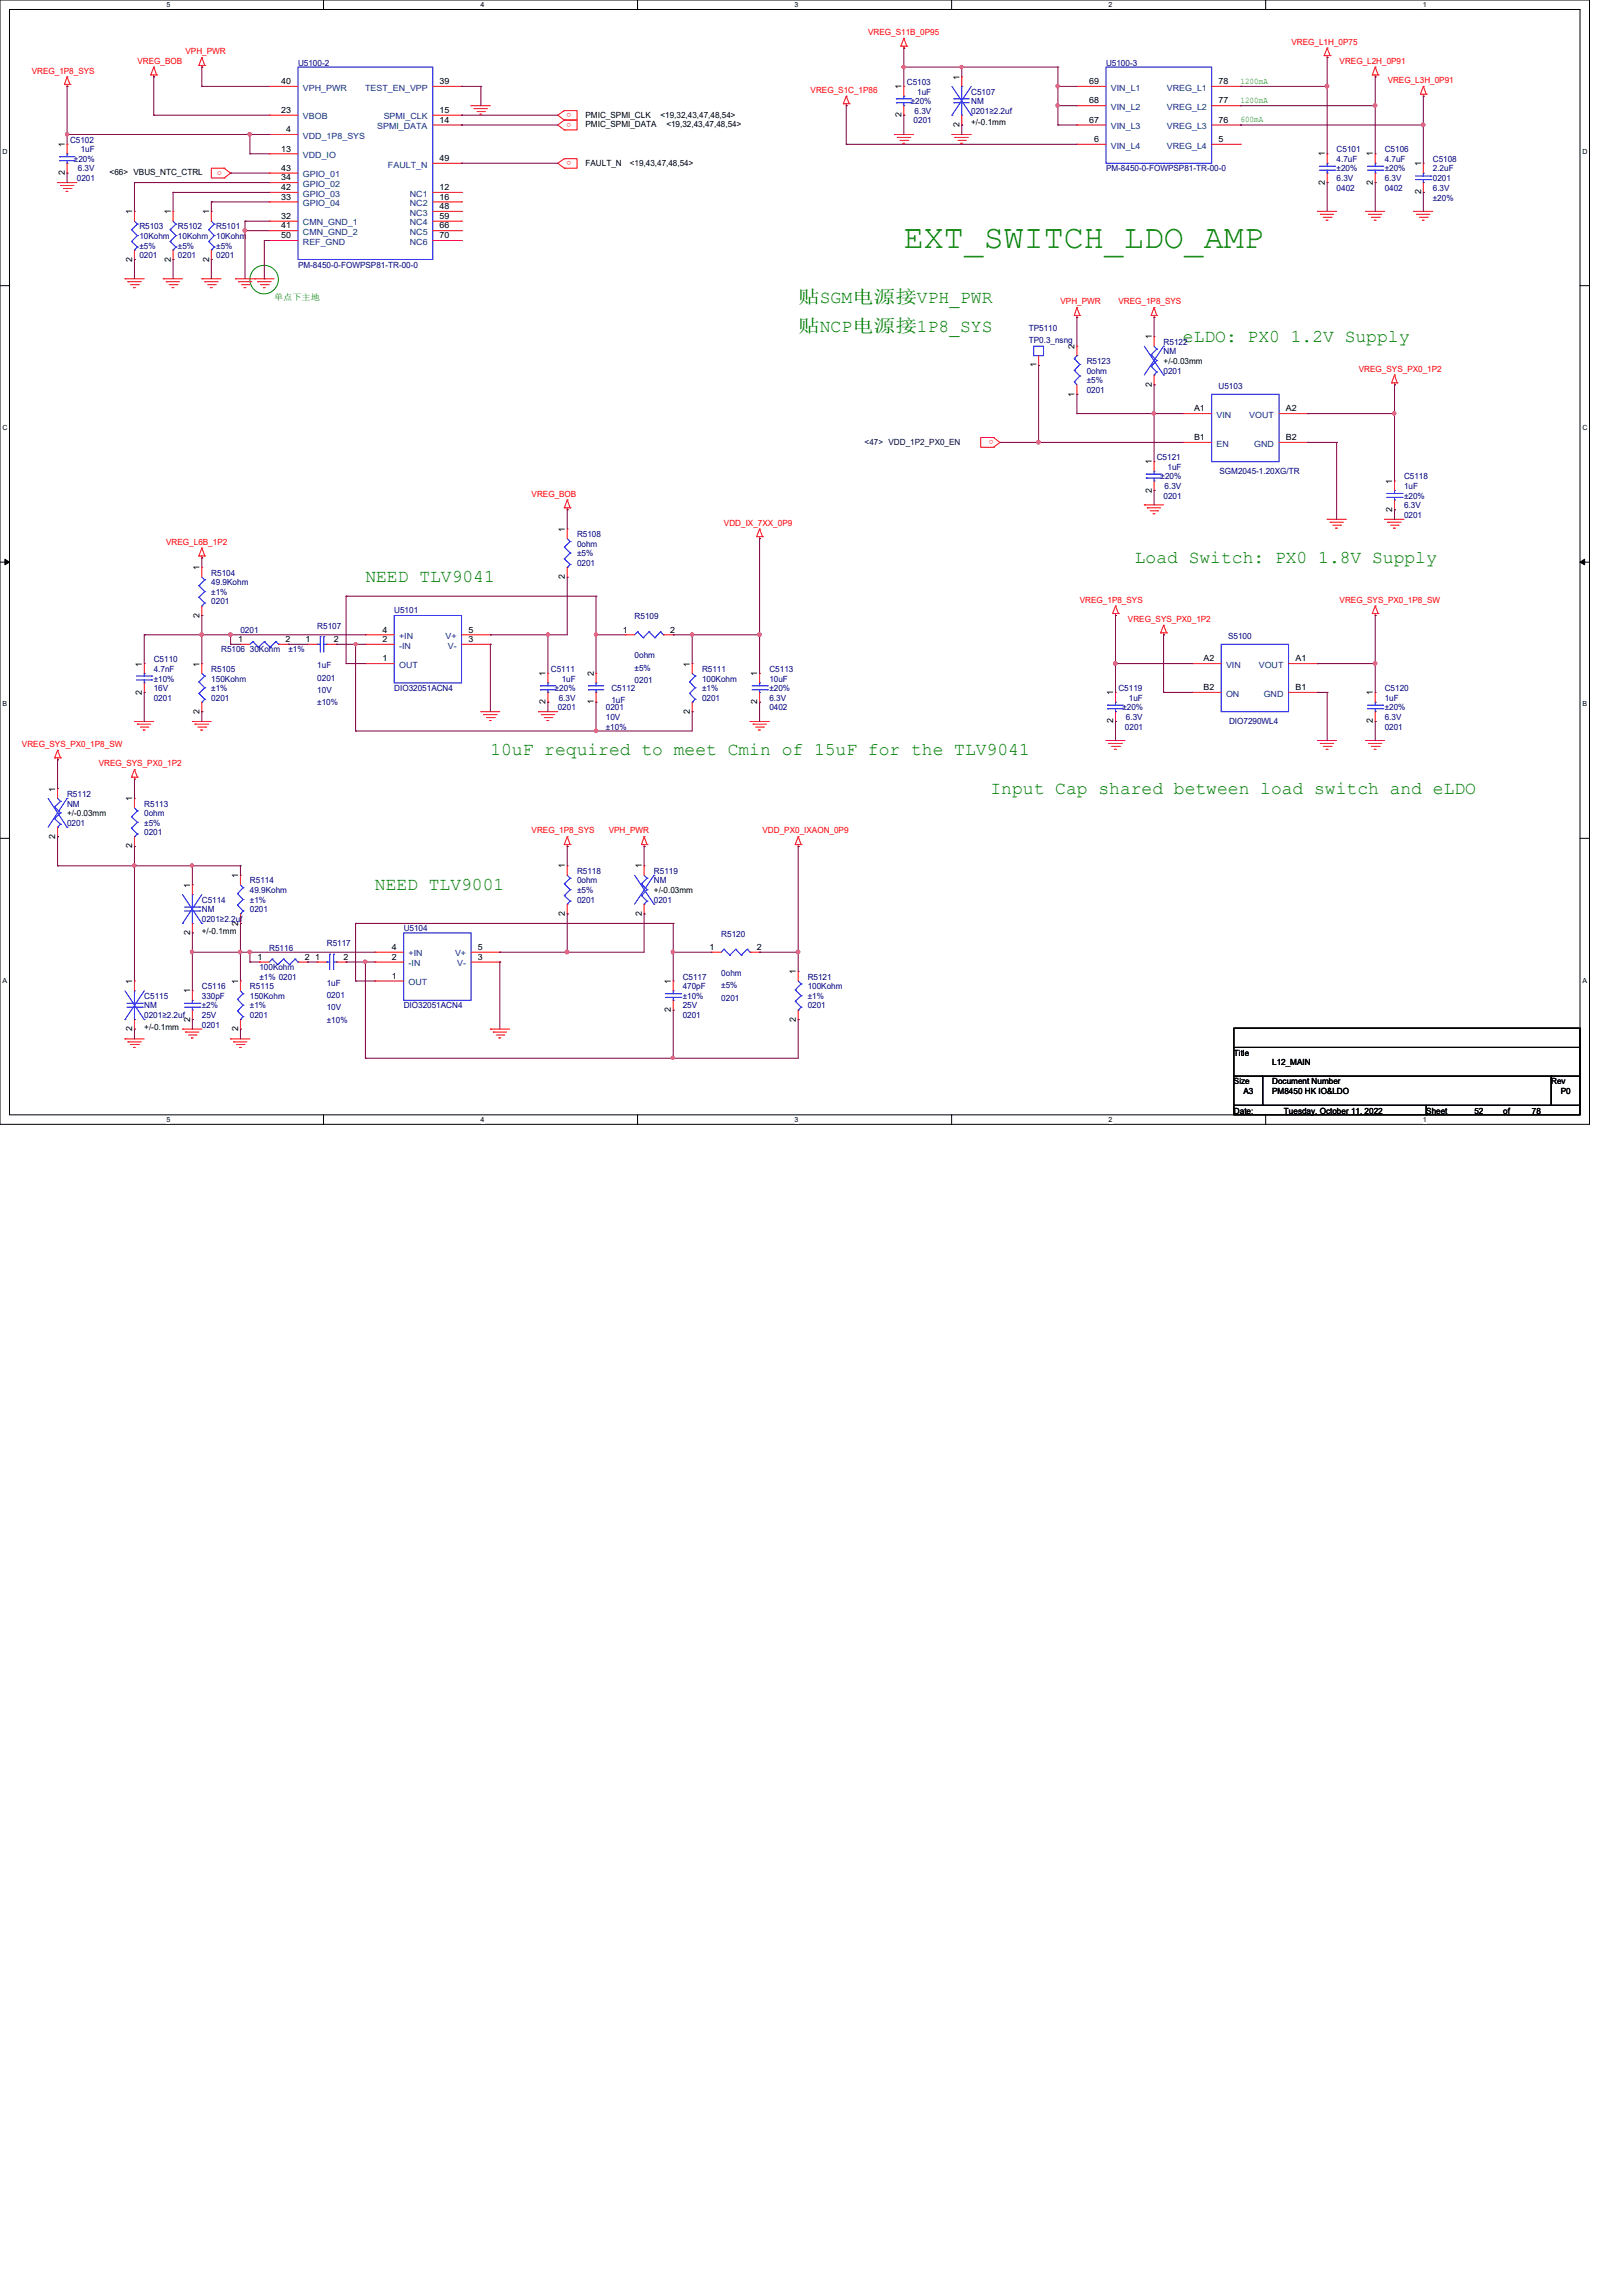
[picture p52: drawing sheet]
<svg xmlns="http://www.w3.org/2000/svg" width="210mm" height="297mm" viewBox="0 0 210 297" stroke-linecap="round" stroke-linejoin="round" font-family="sans-serif">
<defs><g id="words">
<text font-size="4.3" fill="#008000" x="117" y="32">EXT_SWITCH_LDO_AMP</text>
<g font-size="2.3" fill="#008000">
<text x="103.3" y="39.2">贴SGM预电接VPH_PWR</text>
<text x="103.3" y="43">贴NCP预电接1P8_SYS</text>
<text x="153.1" y="44.2">eLDO: PX0 1.2V Supply</text>
<text x="47.3" y="75.3">NEED TLV9041</text>
<text x="146.9" y="72.8">Load Switch: PX0 1.8V Supply</text>
<text x="63.5" y="97.7">10uF required to meet Cmin of 15uF for the TLV9041</text>
<text x="128.2" y="102.7">Input Cap shared between load switch and eLDO</text>
<text x="48.5" y="115.1">NEED TLV9001</text>
</g>
<g font-size="1.1" fill="#f00">
<text x="112.4" y="4.5">VREG_S11B_0P95</text>
<text x="167.1" y="5.8">VREG_L1H_0P75</text>
<text x="4.1" y="9.5">VREG_1P8_SYS</text>
<text x="17.8" y="8.3">VREG_BOB</text>
<text x="24" y="7">VPH_PWR</text>
<text x="104.9" y="12">VREG_S1C_1P86</text>
<text x="173.4" y="8.3">VREG_L2H_0P91</text>
<text x="179.6" y="10.8">VREG_L3H_0P91</text>
<text x="73.9" y="14.6" transform="rotate(-180 73.9 14.6)">o</text>
<text x="73.9" y="15.9" transform="rotate(-180 73.9 15.9)">o</text>
<text x="28.1" y="22.7">o</text>
<text x="73.9" y="20.8" transform="rotate(-180 73.9 20.8)">o</text>
<text x="137.2" y="39.4">VPH_PWR</text>
<text x="144.7" y="39.4">VREG_1P8_SYS</text>
<text x="175.9" y="48.1">VREG_SYS_PX0_1P2</text>
<text x="128.6" y="56.9" transform="rotate(-180 128.6 56.9)">o</text>
<text x="68.8" y="64.3">VREG_BOB</text>
<text x="21.5" y="70.5">VREG_L6B_1P2</text>
<text x="93.7" y="68">VDD_IX_7XX_0P9</text>
<text x="139.7" y="78">VREG_1P8_SYS</text>
<text x="173.4" y="78">VREG_SYS_PX0_1P8_SW</text>
<text x="146" y="80.4">VREG_SYS_PX0_1P2</text>
<text x="2.8" y="96.6">VREG_SYS_PX0_1P8_SW</text>
<text x="12.8" y="99.1">VREG_SYS_PX0_1P2</text>
<text x="68.8" y="107.8">VREG_1P8_SYS</text>
<text x="78.8" y="107.8">VPH_PWR</text>
<text x="98.7" y="107.8">VDD_PX0_IXAON_0P9</text>
</g>
<g font-size="1.1">
<text x="36.4" y="10.9">40</text>
<text x="56.9" y="10.9">39</text>
<text x="116.7" y="11.6" transform="rotate(-90 116.7 11.6)">1</text>
<text x="124.2" y="10.3" transform="rotate(-90 124.2 10.3)">1</text>
<text x="141" y="10.9">69</text>
<text x="157.7" y="10.9">78</text>
<text x="36.4" y="14.6">23</text>
<text x="37" y="17.1">4</text>
<text x="56.9" y="14.6">15</text>
<text x="56.9" y="15.9">14</text>
<text x="75.8" y="15.2">PMIC_SPMI_CLK</text>
<text x="75.8" y="16.5">PMIC_SPMI_DATA</text>
<text x="85.5" y="15.2">&lt;19,32,43,47,48,54&gt;</text>
<text x="86.2" y="16.5">&lt;19,32,43,47,48,54&gt;</text>
<text x="116.7" y="15.2" transform="rotate(-90 116.7 15.2)">2</text>
<text x="124.2" y="16.4" transform="rotate(-90 124.2 16.4)">2</text>
<text x="125.7" y="16.2">+/-0.1mm</text>
<text x="141" y="13.4">68</text>
<text x="141" y="15.9">67</text>
<text x="157.7" y="13.4">77</text>
<text x="157.7" y="15.9">76</text>
<text x="8.4" y="22.6" transform="rotate(-90 8.4 22.6)">2</text>
<text x="8.4" y="19" transform="rotate(-90 8.4 19)">1</text>
<text x="14.2" y="22.7">&lt;66&gt; VBUS_NTC_CTRL</text>
<text x="36.4" y="19.6">13</text>
<text x="36.4" y="22.1">43</text>
<text x="36.4" y="23.3">34</text>
<text x="56.9" y="20.8">49</text>
<text x="75.8" y="21.5">FAULT_N</text>
<text x="81.5" y="21.5">&lt;19,43,47,48,54&gt;</text>
<text x="141.6" y="18.4">6</text>
<text x="157.7" y="18.4">5</text>
<text x="171.4" y="23.9" transform="rotate(-90 171.4 23.9)">2</text>
<text x="171.4" y="20.2" transform="rotate(-90 171.4 20.2)">1</text>
<text x="177.7" y="23.9" transform="rotate(-90 177.7 23.9)">2</text>
<text x="177.7" y="20.2" transform="rotate(-90 177.7 20.2)">1</text>
<text x="183.9" y="21.5" transform="rotate(-90 183.9 21.5)">1</text>
<text x="17.1" y="27.7" transform="rotate(-90 17.1 27.7)">1</text>
<text x="22.1" y="27.7" transform="rotate(-90 22.1 27.7)">1</text>
<text x="27.1" y="27.7" transform="rotate(-90 27.1 27.7)">1</text>
<text x="36.4" y="24.6">42</text>
<text x="36.4" y="25.8">33</text>
<text x="36.4" y="28.3">32</text>
<text x="36.4" y="29.5">41</text>
<text x="56.9" y="24.6">12</text>
<text x="56.9" y="25.8">16</text>
<text x="56.9" y="27.1">48</text>
<text x="56.9" y="28.3">59</text>
<text x="56.9" y="29.5">66</text>
<text x="183.9" y="25.1" transform="rotate(-90 183.9 25.1)">2</text>
<text x="17.1" y="33.9" transform="rotate(-90 17.1 33.9)">2</text>
<text x="22.1" y="33.9" transform="rotate(-90 22.1 33.9)">2</text>
<text x="27.1" y="33.9" transform="rotate(-90 27.1 33.9)">2</text>
<text x="36.4" y="30.8">50</text>
<text x="56.9" y="30.8">70</text>
<text x="134.1" y="47.5" transform="rotate(-90 134.1 47.5)">1</text>
<text x="139.1" y="45.1" transform="rotate(-90 139.1 45.1)">2</text>
<text x="149.1" y="43.9" transform="rotate(-90 149.1 43.9)">1</text>
<text x="150.6" y="47.1">+/-0.03mm</text>
<text x="139.1" y="51.3" transform="rotate(-90 139.1 51.3)">1</text>
<text x="149.1" y="50" transform="rotate(-90 149.1 50)">2</text>
<text x="154.5" y="53.2">A1</text>
<text x="166.4" y="53.2">A2</text>
<text x="154.5" y="56.9">B1</text>
<text x="166.4" y="56.9">B2</text>
<text x="149.1" y="63.8" transform="rotate(-90 149.1 63.8)">2</text>
<text x="149.1" y="60.1" transform="rotate(-90 149.1 60.1)">1</text>
<text x="180.2" y="62.6" transform="rotate(-90 180.2 62.6)">1</text>
<text x="73.1" y="68.8" transform="rotate(-90 73.1 68.8)">1</text>
<text x="180.2" y="66.2" transform="rotate(-90 180.2 66.2)">2</text>
<text x="25.8" y="73.8" transform="rotate(-90 25.8 73.8)">1</text>
<text x="73.1" y="74.9" transform="rotate(-90 73.1 74.9)">2</text>
<text x="25.8" y="79.9" transform="rotate(-90 25.8 79.9)">2</text>
<text x="30.8" y="83.1">1</text>
<text x="37" y="83.1">2</text>
<text x="39.5" y="83.1">1</text>
<text x="43.2" y="83.1">2</text>
<text x="49.5" y="83.1">2</text>
<text x="49.5" y="81.8">4</text>
<text x="60.6" y="83.1">3</text>
<text x="60.6" y="81.8">5</text>
<text x="80.6" y="81.8">1</text>
<text x="86.7" y="81.8">2</text>
<text x="18.4" y="89.9" transform="rotate(-90 18.4 89.9)">2</text>
<text x="18.4" y="86.2" transform="rotate(-90 18.4 86.2)">1</text>
<text x="25.8" y="86.2" transform="rotate(-90 25.8 86.2)">1</text>
<text x="49.5" y="85.6">1</text>
<text x="70.6" y="87.5" transform="rotate(-90 70.6 87.5)">1</text>
<text x="76.8" y="87.5" transform="rotate(-90 76.8 87.5)">2</text>
<text x="89.3" y="86.2" transform="rotate(-90 89.3 86.2)">1</text>
<text x="98" y="87.5" transform="rotate(-90 98 87.5)">1</text>
<text x="144.1" y="90" transform="rotate(-90 144.1 90)">1</text>
<text x="155.7" y="85.6">A2</text>
<text x="155.7" y="89.3">B2</text>
<text x="167.6" y="89.3">B1</text>
<text x="167.6" y="85.6">A1</text>
<text x="177.7" y="90" transform="rotate(-90 177.7 90)">1</text>
<text x="25.8" y="92.4" transform="rotate(-90 25.8 92.4)">2</text>
<text x="70.6" y="91.1" transform="rotate(-90 70.6 91.1)">2</text>
<text x="76.8" y="91.1" transform="rotate(-90 76.8 91.1)">1</text>
<text x="89.3" y="92.4" transform="rotate(-90 89.3 92.4)">2</text>
<text x="98" y="91.1" transform="rotate(-90 98 91.1)">2</text>
<text x="144.1" y="93.6" transform="rotate(-90 144.1 93.6)">2</text>
<text x="177.7" y="93.6" transform="rotate(-90 177.7 93.6)">2</text>
<text x="7.2" y="102.4" transform="rotate(-90 7.2 102.4)">1</text>
<text x="8.7" y="105.6">+/-0.03mm</text>
<text x="17.1" y="103.6" transform="rotate(-90 17.1 103.6)">1</text>
<text x="7.2" y="108.5" transform="rotate(-90 7.2 108.5)">2</text>
<text x="17.1" y="109.8" transform="rotate(-90 17.1 109.8)">2</text>
<text x="30.8" y="113.6" transform="rotate(-90 30.8 113.6)">1</text>
<text x="73.1" y="112.4" transform="rotate(-90 73.1 112.4)">1</text>
<text x="83.1" y="112.4" transform="rotate(-90 83.1 112.4)">1</text>
<text x="24.6" y="114.9" transform="rotate(-90 24.6 114.9)">1</text>
<text x="30.8" y="119.8" transform="rotate(-90 30.8 119.8)">2</text>
<text x="73.1" y="118.5" transform="rotate(-90 73.1 118.5)">2</text>
<text x="83.1" y="118.5" transform="rotate(-90 83.1 118.5)">2</text>
<text x="84.6" y="115.5">+/-0.03mm</text>
<text x="24.6" y="121" transform="rotate(-90 24.6 121)">2</text>
<text x="26.1" y="120.8">+/-0.1mm</text>
<text x="33.3" y="124.2">1</text>
<text x="39.5" y="124.2">2</text>
<text x="40.8" y="124.2">1</text>
<text x="44.4" y="124.2">2</text>
<text x="50.7" y="124.2">2</text>
<text x="50.7" y="122.9">4</text>
<text x="61.8" y="124.2">3</text>
<text x="61.8" y="122.9">5</text>
<text x="91.8" y="122.9">1</text>
<text x="98" y="122.9">2</text>
<text x="17.1" y="127.3" transform="rotate(-90 17.1 127.3)">1</text>
<text x="24.6" y="128.5" transform="rotate(-90 24.6 128.5)">1</text>
<text x="30.8" y="127.3" transform="rotate(-90 30.8 127.3)">1</text>
<text x="50.7" y="126.6">1</text>
<text x="86.8" y="130.9" transform="rotate(-90 86.8 130.9)">2</text>
<text x="86.8" y="127.3" transform="rotate(-90 86.8 127.3)">1</text>
<text x="103" y="126" transform="rotate(-90 103 126)">1</text>
<text x="17.1" y="133.4" transform="rotate(-90 17.1 133.4)">2</text>
<text x="18.7" y="133.2">+/-0.1mm</text>
<text x="24.6" y="132.2" transform="rotate(-90 24.6 132.2)">2</text>
<text x="30.8" y="133.4" transform="rotate(-90 30.8 133.4)">2</text>
<text x="103" y="132.2" transform="rotate(-90 103 132.2)">2</text>
<text x="159.7" y="136.6">Title</text>
<text x="164.6" y="137.8">L12_MAIN</text>
<text x="159.7" y="140.3">Size</text>
<text x="160.9" y="141.6">A3</text>
<text x="164.6" y="140.3">Document Number</text>
<text x="164.6" y="141.6">PM8450 HK IO&amp;LDO</text>
<text x="200.7" y="140.3">Rev</text>
<text x="202" y="141.6">P0</text>
<text x="159.7" y="144.1">Date:</text>
<text x="166.2" y="144.1">Tuesday, October 11, 2022</text>
<text x="184.6" y="144.1">Sheet</text>
<text x="190.8" y="144.1">52</text>
<text x="194.5" y="144.1">of</text>
<text x="198.2" y="144.1">78</text>
</g>
<g font-size="1.1" fill="#000080">
<text x="38.6" y="8.5">U5100-2</text>
<text x="117.3" y="11">C5103</text>
<text x="143.1" y="8.5">U5100-3</text>
<text x="117.9" y="13.5">±20%</text>
<text x="118.2" y="16">0201</text>
<text x="118.4" y="14.7">6.3V</text>
<text x="118.7" y="12.2">1uF</text>
<text x="125.7" y="12.2">C5107</text>
<text x="125.7" y="13.5">NM</text>
<text x="125.7" y="14.7">0201≥2.2uf</text>
<text x="9.1" y="18.5">C5102</text>
<text x="9.6" y="21">±20%</text>
<text x="9.9" y="23.5">0201</text>
<text x="10.1" y="22.2">6.3V</text>
<text x="10.5" y="19.7">1uF</text>
<text x="143.1" y="22.2">PM-8450-0-FOWPSP81-TR-00-0</text>
<text x="173" y="19.7">C5101</text>
<text x="173" y="21">4.7uF</text>
<text x="173" y="23.5">6.3V</text>
<text x="173" y="22.2">±20%</text>
<text x="179.2" y="19.7">C5106</text>
<text x="179.2" y="21">4.7uF</text>
<text x="179.2" y="23.5">6.3V</text>
<text x="179.2" y="22.2">±20%</text>
<text x="185.4" y="21">C5108</text>
<text x="185.4" y="22.2">2.2uF</text>
<text x="185.4" y="23.5">0201</text>
<text x="18" y="29.7">R5103</text>
<text x="23" y="29.7">R5102</text>
<text x="28" y="29.7">R5101</text>
<text x="173" y="24.7">0402</text>
<text x="179.2" y="24.7">0402</text>
<text x="185.4" y="24.7">6.3V</text>
<text x="185.4" y="26">±20%</text>
<text x="18" y="30.9">10Kohm</text>
<text x="18" y="32.2">±5%</text>
<text x="18" y="33.4">0201</text>
<text x="23" y="30.9">10Kohm</text>
<text x="23" y="32.2">±5%</text>
<text x="23" y="33.4">0201</text>
<text x="28" y="30.9">10Kohm</text>
<text x="28" y="32.2">±5%</text>
<text x="28" y="33.4">0201</text>
<text x="38.6" y="34.6">PM-8450-0-FOWPSP81-TR-00-0</text>
<text x="133.1" y="42.8">TP5110</text>
<text x="133.1" y="44.4">TP0.3_nsng</text>
<text x="140.6" y="47.1">R5123</text>
<text x="150.6" y="44.6">R5122</text>
<text x="150.6" y="45.8">NM</text>
<text x="140.6" y="48.3">0ohm</text>
<text x="140.6" y="49.6">±5%</text>
<text x="140.6" y="50.8">0201</text>
<text x="150.6" y="48.3">0201</text>
<text x="157.7" y="50.3">U5103</text>
<text x="149.7" y="59.5">C5121</text>
<text x="150.2" y="62">±20%</text>
<text x="150.6" y="64.5">0201</text>
<text x="150.7" y="63.3">6.3V</text>
<text x="151.1" y="60.8">1uF</text>
<text x="157.8" y="61.3">SGM2045-1.20XG/TR</text>
<text x="181.7" y="62">C5118</text>
<text x="181.7" y="63.3">1uF</text>
<text x="181.7" y="65.7">6.3V</text>
<text x="181.7" y="64.5">±20%</text>
<text x="74.7" y="69.5">R5108</text>
<text x="74.7" y="70.7">0ohm</text>
<text x="74.7" y="72">±5%</text>
<text x="181.7" y="67">0201</text>
<text x="27.3" y="74.5">R5104</text>
<text x="27.3" y="75.7">49.9Kohm</text>
<text x="27.3" y="77">±1%</text>
<text x="74.7" y="73.2">0201</text>
<text x="27.3" y="78.2">0201</text>
<text x="31.1" y="82">0201</text>
<text x="41.1" y="81.3">R5107</text>
<text x="51" y="79.3">U5101</text>
<text x="82.1" y="80.1">R5109</text>
<text x="158.9" y="82.7">S5100</text>
<text x="19.9" y="85.7">C5110</text>
<text x="19.9" y="86.9">4.7nF</text>
<text x="19.9" y="89.4">16V</text>
<text x="19.9" y="88.2">±10%</text>
<text x="27.3" y="86.9">R5105</text>
<text x="27.3" y="88.2">150Kohm</text>
<text x="27.3" y="89.4">±1%</text>
<text x="28.6" y="84.4">R5106 30Kohm</text>
<text x="37.3" y="84.4">±1%</text>
<text x="41.1" y="86.4">1uF</text>
<text x="41.1" y="88.1">0201</text>
<text x="41.1" y="89.7">10V</text>
<text x="51" y="89.4">DIO32051ACN4</text>
<text x="71.3" y="86.9">C5111</text>
<text x="71.8" y="89.4">±20%</text>
<text x="72.7" y="88.2">1uF</text>
<text x="79.1" y="89.4">C5112</text>
<text x="82.1" y="85.2">0ohm</text>
<text x="82.1" y="86.8">±5%</text>
<text x="82.1" y="88.4">0201</text>
<text x="90.8" y="86.9">R5111</text>
<text x="90.8" y="88.2">100Kohm</text>
<text x="90.8" y="89.4">±1%</text>
<text x="99.6" y="86.9">C5113</text>
<text x="99.6" y="88.2">10uF</text>
<text x="99.6" y="89.4">±20%</text>
<text x="144.7" y="89.4">C5119</text>
<text x="179.2" y="89.4">C5120</text>
<text x="19.9" y="90.6">0201</text>
<text x="27.3" y="90.6">0201</text>
<text x="41.1" y="91.3">±10%</text>
<text x="72.2" y="91.9">0201</text>
<text x="72.3" y="90.6">6.3V</text>
<text x="78.4" y="91.9">0201</text>
<text x="78.4" y="93.1">10V</text>
<text x="78.4" y="94.4">±10%</text>
<text x="79.1" y="90.9">1uF</text>
<text x="90.8" y="90.6">0201</text>
<text x="99.6" y="91.9">0402</text>
<text x="99.6" y="90.6">6.3V</text>
<text x="145.2" y="91.9">±20%</text>
<text x="145.6" y="94.4">0201</text>
<text x="145.7" y="93.1">6.3V</text>
<text x="146.1" y="90.6">1uF</text>
<text x="159" y="93.6">DIO7290WL4</text>
<text x="179.2" y="90.6">1uF</text>
<text x="179.2" y="94.4">0201</text>
<text x="179.2" y="93.1">6.3V</text>
<text x="179.2" y="91.9">±20%</text>
<text x="8.7" y="103.1">R5112</text>
<text x="8.7" y="104.4">NM</text>
<text x="8.7" y="106.8">0201</text>
<text x="18.7" y="104.4">R5113</text>
<text x="18.7" y="105.6">0ohm</text>
<text x="18.7" y="106.8">±5%</text>
<text x="18.7" y="108.1">0201</text>
<text x="74.7" y="113.1">R5118</text>
<text x="84.6" y="113.1">R5119</text>
<text x="26.1" y="116.8">C5114</text>
<text x="26.1" y="118">NM</text>
<text x="26.1" y="119.3">0201≥2.2uf</text>
<text x="32.3" y="114.3">R5114</text>
<text x="32.3" y="115.5">49.9Kohm</text>
<text x="32.3" y="116.8">±1%</text>
<text x="32.3" y="118">0201</text>
<text x="74.7" y="114.3">0ohm</text>
<text x="74.7" y="115.5">±5%</text>
<text x="74.7" y="116.8">0201</text>
<text x="84.6" y="114.3">NM</text>
<text x="84.6" y="116.8">0201</text>
<text x="33.6" y="125.5">100Kohm</text>
<text x="34.8" y="123">R5116</text>
<text x="42.3" y="122.4">R5117</text>
<text x="52.2" y="120.4">U5104</text>
<text x="93.3" y="121.2">R5120</text>
<text x="18.7" y="129.2">C5115</text>
<text x="18.7" y="130.5">NM</text>
<text x="18.7" y="131.7">0201≥2.2uf</text>
<text x="26.1" y="128">C5116</text>
<text x="26.1" y="129.2">330pF</text>
<text x="26.1" y="131.7">25V</text>
<text x="26.1" y="130.5">±2%</text>
<text x="32.3" y="128">R5115</text>
<text x="32.3" y="129.2">150Kohm</text>
<text x="32.3" y="130.5">±1%</text>
<text x="32.3" y="131.7">0201</text>
<text x="33.6" y="126.7">±1% 0201</text>
<text x="42.3" y="127.5">1uF</text>
<text x="42.3" y="129.1">0201</text>
<text x="42.3" y="130.7">10V</text>
<text x="52.2" y="130.5">DIO32051ACN4</text>
<text x="88.3" y="126.7">C5117</text>
<text x="88.3" y="128">470pF</text>
<text x="88.3" y="131.7">0201</text>
<text x="88.3" y="130.5">25V</text>
<text x="88.3" y="129.2">±10%</text>
<text x="93.3" y="126.2">0ohm</text>
<text x="93.3" y="127.8">±5%</text>
<text x="93.3" y="129.5">0201</text>
<text x="104.5" y="126.7">R5121</text>
<text x="104.5" y="128">100Kohm</text>
<text x="104.5" y="129.2">±1%</text>
<text x="104.5" y="130.5">0201</text>
<text x="26.1" y="133">0201</text>
<text x="42.3" y="132.3">±10%</text>
</g>
<g font-size="1.1" fill="#004080">
<text x="39.2" y="11.7">VPH_PWR</text>
<text x="47.2" y="11.7">TEST_EN_VPP</text>
<text x="143.8" y="11.7">VIN_L1</text>
<text x="151" y="11.7">VREG_L1</text>
<text x="39.2" y="15.5">VBOB</text>
<text x="39.2" y="17.9">VDD_1P8_SYS</text>
<text x="48.8" y="16.7">SPMI_DATA</text>
<text x="49.7" y="15.5">SPMI_CLK</text>
<text x="143.8" y="14.2">VIN_L2</text>
<text x="143.8" y="16.7">VIN_L3</text>
<text x="151" y="14.2">VREG_L2</text>
<text x="151" y="16.7">VREG_L3</text>
<text x="39.2" y="20.4">VDD_IO</text>
<text x="39.2" y="22.9">GPIO_01</text>
<text x="50.2" y="21.7">FAULT_N</text>
<text x="143.8" y="19.2">VIN_L4</text>
<text x="151" y="19.2">VREG_L4</text>
<text x="39.2" y="24.2">GPIO_02</text>
<text x="39.2" y="25.4">GPIO_03</text>
<text x="39.2" y="26.7">GPIO_04</text>
<text x="39.2" y="29.2">CMN_GND_1</text>
<text x="53" y="25.4">NC1</text>
<text x="53" y="26.7">NC2</text>
<text x="53" y="27.9">NC3</text>
<text x="53" y="29.2">NC4</text>
<text x="39.2" y="30.4">CMN_GND_2</text>
<text x="39.2" y="31.7">REF_GND</text>
<text x="53" y="30.4">NC5</text>
<text x="53" y="31.7">NC6</text>
<text x="157.4" y="54.1">VIN</text>
<text x="157.4" y="57.8">EN</text>
<text x="161.7" y="54.1">VOUT</text>
<text x="162.3" y="57.8">GND</text>
<text x="51.6" y="83.9">-IN</text>
<text x="51.6" y="82.7">+IN</text>
<text x="57.7" y="82.7">V+</text>
<text x="58" y="83.9">V-</text>
<text x="51.6" y="86.4">OUT</text>
<text x="158.7" y="86.4">VIN</text>
<text x="162.9" y="86.4">VOUT</text>
<text x="158.7" y="90.1">ON</text>
<text x="163.5" y="90.1">GND</text>
<text x="52.9" y="125">-IN</text>
<text x="52.9" y="123.7">+IN</text>
<text x="58.9" y="123.7">V+</text>
<text x="59.2" y="125">V-</text>
<text x="52.9" y="127.5">OUT</text>
</g>
<g font-size="1.1" fill="#008000">
<text x="160.5" y="10.9">1200mA</text>
<text x="160.5" y="13.4">1200mA</text>
<text x="160.5" y="15.8">600mA</text>
<text x="35.5" y="38.9">单单单主接</text>
</g>
<text font-size="1.1" fill="#000040" x="111.9" y="57.5">&lt;47&gt; VDD_1P2_PX0_EN</text>
<g font-size=".9">
<text x="21.5" y=".9">5</text>
<text x="62.2" y=".9">4</text>
<text x="102.8" y=".9">3</text>
<text x="143.5" y=".9">2</text>
<text x="184.1" y=".9">1</text>
<text x=".3" y="19.9">D</text>
<text x="204.8" y="19.9">D</text>
<text x=".3" y="55.6">C</text>
<text x="204.8" y="55.6">C</text>
<text x=".3" y="91.4">B</text>
<text x="204.8" y="91.4">B</text>
<text x=".3" y="127.1">A</text>
<text x="204.8" y="127.1">A</text>
<text x="21.5" y="145.2">5</text>
<text x="62.2" y="145.2">4</text>
<text x="102.8" y="145.2">3</text>
<text x="143.5" y="145.2">2</text>
<text x="184.1" y="145.2">1</text>
</g>
</g></defs>
<path d="M0 0h205.7v145.5h-205.7zM1.2 1.2h203.3v143h-203.3z" fill="none" stroke="#000" stroke-width=".13"/>
<g fill="#fff">
<path d="M21.5 .1h.6v1h-.6z"/>
<path d="M21.5 144.4h.6v1h-.6z"/>
</g>
<path d="M41.9 0v1.2M41.9 144.2v1.3" fill="none" stroke="#000" stroke-width=".13"/>
<g fill="#fff">
<path d="M62.2 .1h.5v1h-.5z"/>
<path d="M62.2 144.4h.5v1h-.5z"/>
</g>
<path d="M82.5 0v1.2M82.5 144.2v1.3" fill="none" stroke="#000" stroke-width=".13"/>
<g fill="#fff">
<path d="M102.8 .1h.5v1h-.5z"/>
<path d="M102.8 144.4h.5v1h-.5z"/>
</g>
<path d="M123.1 0v1.2M123.1 144.2v1.3" fill="none" stroke="#000" stroke-width=".13"/>
<g fill="#fff">
<path d="M143.5 .1h.5v1h-.5z"/>
<path d="M143.5 144.4h.5v1h-.5z"/>
</g>
<path d="M163.8 0v1.2M163.8 144.2v1.3" fill="none" stroke="#000" stroke-width=".13"/>
<g fill="#fff">
<path d="M184.1 .1h.5v1h-.5z"/>
<path d="M184.1 144.4h.5v1h-.5z"/>
<path d="M.3 19.1h.7v1h-.7z"/>
<path d="M204.8 19.1h.6v1h-.6z"/>
<path d="M.3 54.8h.7v1h-.7z"/>
<path d="M204.8 54.8h.6v1h-.6z"/>
</g>
<path d="M0 37h1.2M204.5 37h1.2" fill="none" stroke="#000" stroke-width=".13"/>
<g fill="#fff">
<path d="M.3 90.6h.6v1h-.6z"/>
<path d="M204.8 90.6h.6v1h-.6z"/>
</g>
<path d="M0 72.7h1.2M.6 72.3l.6 .4-.6 .4zM204.5 72.7l.6-.4v.8zM204.5 72.7h1.2" fill="none" stroke="#000" stroke-width=".13"/>
<path d="M.6 72.3l.6 .4-.6 .4zM204.5 72.7l.6-.4v.8z" fill="#000"/>
<g fill="#fff">
<path d="M.3 126.3h.6v1h-.6z"/>
<path d="M204.8 126.3h.6v1h-.6z"/>
</g>
<path d="M0 108.5h1.2M204.5 108.5h1.2M159.7 133h44.8v2.5h-44.8zM159.7 135.5h44.8v3.7h-44.8zM159.7 139.2h3.7v3.8h-3.7zM163.4 139.2h37.3v3.8h-37.3zM200.7 139.2h3.8v3.8h-3.8zM159.7 143h24.9v1.2h-24.9zM184.6 143h19.9v1.2h-19.9z" fill="none" stroke="#000" stroke-width=".13"/>
<circle cx="34.2" cy="36.2" r="1.85" fill="none" stroke="#008000" stroke-width=".13"/>
<g fill="none" stroke="#f00" stroke-width=".13">
<path d="M8.3 10.9h.1M8.3 10.9h.8M8.7 9.9l.4 1M8.7 11.2h.1M8.7 9.9h.1M8.7 18.7h.1M8.7 10.9v.3M8.7 18.7v1.2M8.7 9.9l-.4 1M9.1 10.9h.1M19.5 9.7h.1M19.5 9.7h.8"/>
<path d="M19.9 9.9h.1M19.9 8.7h.1M19.9 9.7v.2M19.9 8.7l-.4 1M19.9 8.7l.4 1M20.3 9.7h.1M25.7 8.5h.1M25.7 8.5h.8M26.1 7.5l.4 1M26.1 8.7h.1M26.1 7.5h.1M26.1 8.5v.2"/>
<path d="M26.1 7.5l-.4 1M26.5 8.5h.1M34.8 11.2h.1M34.8 14.9h.1M34.8 17.4h.1M34.8 19.9h.1M34.8 17.4h3.8M34.8 11.2h3.8M34.8 14.9h3.8M34.8 19.9h3.8M56 11.2h3.7M56 14.9h3.7"/>
<path d="M56 16.2h3.7M59.7 11.2h.1M59.7 14.9h.1M59.7 16.2h.1M61 13.7h2.5M61 13.7h.1M61.3 14.1h.1M61.3 14.1h1.8M61.7 14.4h1M62.1 14.8h.1M62.1 14.8h.3M62.7 14.4h.1"/>
<path d="M73 14.3l-.8 .6 .8 .6M73 15.5l-.8 .7 .8 .6M73 15.5h.1M73 14.3h.1M73 14.3h1.7v1.2h-1.7M73 16.8h.1M73 15.5h1.7v1.3h-1.7M109.1 13.4h.1M109.1 13.4h.8M109.5 12.4l.4 1M109.5 13.7h.1M109.5 12.4h.1"/>
<path d="M109.5 13.4v.3M109.5 12.4l-.4 1M109.9 13.4h.1M115.7 17.4h.1M115.7 17.4h2.5M116.1 17.8h1.8M116.1 17.8h.1M116.5 18.2h1M116.6 6h.1M116.6 6h.7M116.8 18.5h.1M116.8 18.5h.3"/>
<path d="M117 5l.3 1M117 6.2h.1M117 5h.1M117 11.2h.1M117 14.9h.1M117 6v.2M117 11.2v1.2M117 13.7v1.2M117 5l-.4 1M117.3 6h.1M117.5 18.2h.1M123.2 17.4h.1"/>
<path d="M123.2 17.4h2.5M123.6 17.8h1.7M123.6 17.8h.1M124 18.2h.9M124.3 18.5h.1M124.3 18.5h.3M124.5 9.9h.1M124.5 16.2h.1M124.5 9.9v1.3M124.5 14.9v1.3M124.9 18.2h.1M139.4 11.2h.1"/>
<path d="M139.4 13.7h.1M139.4 16.2h.1M139.4 18.7h.1M139.4 13.7h3.7M139.4 11.2h3.7M139.4 16.2h3.7M139.4 18.7h3.7M156.8 13.7h3.7M156.8 11.2h3.7M156.8 16.2h3.7M156.8 18.7h3.7M160.5 11.2h.1"/>
<path d="M160.5 13.7h.1M160.5 16.2h.1M160.5 18.7h.1M171.4 7.2h.1M171.4 7.2h.7M171.7 6.2l.4 1M171.7 7.5h.1M171.7 6.2h.1M171.7 19.9h.1M171.7 7.2v.3M171.7 19.9v1.2M171.7 6.2l-.3 1"/>
<path d="M172.1 7.2h.1M177.6 9.7h.1M177.6 9.7h.8M178 9.9h.1M178 8.7h.1M178 19.9h.1M178 9.7v.2M178 19.9v1.2M178 8.7l-.4 1M178 8.7l.4 1M178.4 9.7h.1M183.8 12.2h.1"/>
<path d="M183.8 12.2h.8M184.2 12.4h.1M184.2 11.2h.1M184.2 12.2v.2M184.2 11.2l-.4 1M184.2 11.2l.4 1M184.6 12.2h.1M7.5 23.6h.1M7.5 23.6h2.4M7.8 24h.1M7.8 24h1.8M8.2 24.4h1"/>
<path d="M8.6 24.8h.2M8.6 24.8h.1M8.7 22.4h.1M8.7 21.1v1.3M9.2 24.4h.1M16.2 36.1h2.5M16.2 36.1h.1M16.6 36.4h.1M16.6 36.4h1.7M16.9 36.8h1M17.3 37.2h.1M17.3 37.2h.2"/>
<path d="M17.4 27.3h.1M17.4 33.6h.1M17.4 27.3v1.3M17.4 32.3v1.3M17.9 36.8h.1M21.1 36.1h.1M21.1 36.1h2.5M21.5 36.4h1.7M21.5 36.4h.1M21.9 36.8h1M22.3 37.2h.1M22.3 37.2h.2"/>
<path d="M22.4 27.3h.1M22.4 33.6h.1M22.4 27.3v1.3M22.4 32.3v1.3M22.9 36.8h.1M26.1 36.1h2.5M26.1 36.1h.1M26.5 36.4h.1M26.5 36.4h1.7M26.9 36.8h1M27.2 37.2h.1M27.2 37.2h.3"/>
<path d="M27.3 27.3h.1M27.3 33.6h.1M27.3 27.3v1.3M27.3 32.3v1.3M27.9 36.8h.1M29 21.8h.1M29 23h.1M29 21.8h-1.7v1.2h1.7M29 21.8l.8 .6-.8 .6M30.5 36.1h5M30.5 36.1h.1M30.9 36.4h.1"/>
<path d="M30.9 36.4h1.7M31.2 36.8h1M31.6 37.2h.1M31.6 37.2h.2M32.2 36.8h.1M33 36.1h.1M33.4 36.4h1.7M33.4 36.4h.1M33.7 36.8h1M34.1 37.2h.1M34.1 37.2h.2M34.7 36.8h.1"/>
<path d="M34.8 22.4h.1M34.8 23.6h.1M34.8 24.9h.1M34.8 26.1h.1M34.8 28.6h.1M34.8 29.8h.1M34.8 31.1h.1M34.8 23.6h3.8M34.8 22.4h3.8M34.8 24.9h3.8M34.8 26.1h3.8M34.8 28.6h3.8"/>
<path d="M34.8 29.8h3.8M34.8 31.1h3.8M56 27.3h3.7M56 24.9h3.7M56 26.1h3.7M56 28.6h3.7M56 29.8h3.7M56 31.1h3.7M56 21.1h3.7M59.7 21.1h.1M59.7 24.9h.1M59.7 26.1h.1"/>
<path d="M59.7 27.3h.1M59.7 28.6h.1M59.7 29.8h.1M59.7 31.1h.1M73 20.5l-.8 .6 .8 .7M73 21.8h.1M73 20.5h.1M73 20.5h1.7v1.3h-1.7M139.4 39.8h.1M139.4 39.8l-.4 1M139.4 39.8l.3 1M149.4 39.8l.3 1"/>
<path d="M149.4 39.8h.1M149.4 39.8l-.4 1M170.5 27.3h2.5M170.5 27.3h.1M170.9 27.7h.1M170.9 27.7h1.7M171.2 28.1h1.1M171.6 28.5h.1M171.6 28.5h.3M171.7 23.6h.1M171.7 22.4v1.2M172.3 28.1h.1"/>
<path d="M176.7 27.3h.1M176.7 27.3h2.5M177.1 27.7h1.7M177.1 27.7h.1M177.5 28.1h1M177.8 28.5h.1M177.8 28.5h.3M178 23.6h.1M178 22.4v1.2M178.5 28.1h.1M182.9 27.3h.1M182.9 27.3h2.5"/>
<path d="M183.3 27.7h1.7M183.3 27.7h.1M183.7 28.1h1M184.1 28.5h.2M184.1 28.5h.1M184.2 21.1h.1M184.2 24.9h.1M184.2 21.1v1.3M184.2 23.6v1.3M184.7 28.1h.1M128.6 56.6l.8 .6-.8 .7M128.6 57.9h.1"/>
<path d="M128.6 56.6h.1M128.6 56.6h-1.7v1.3h1.7M134.4 47.3h.1M134.4 46v1.3M139 40.8h.1M139 40.8h.7M139.4 41.1h.1M139.4 51h.1M139.4 44.8h.1M139.4 40.8v.3M139.4 44.8v1.2M139.4 49.8v1.2"/>
<path d="M139.7 40.8h.1M149 40.8h.1M149 40.8h.7M149.4 41.1h.1M149.4 43.6h.1M149.4 49.8h.1M149.4 59.7h.1M149.4 40.8v.3M149.4 43.6v1.2M149.4 48.5v1.3M149.4 59.7v1.3M149.7 40.8h.1"/>
<path d="M153.1 53.5h3.7M153.1 57.2h3.7M153.1 53.5h.1M153.1 57.2h.1M165.5 53.5h3.7M165.5 57.2h3.7M169.2 53.5h.1M169.2 57.2h.1M180.1 49.5h.1M180.1 49.5h.7M180.5 48.5l.3 1M180.5 49.8h.1"/>
<path d="M180.5 48.5h.1M180.5 49.5v.3M180.5 48.5l-.4 1M180.8 49.5h.1M25.7 71.9h.1M25.7 71.9h.8M26.1 70.9l.4 1M26.1 72.2h.1M26.1 70.9h.1M26.1 73.4h.1M26.1 79.6h.1M26.1 71.9v.3"/>
<path d="M26.1 73.4v1.3M26.1 78.4v1.2M26.1 70.9l-.4 1M26.5 71.9h.1M73 65.7h.1M73 65.7h.8M73.4 64.7l.4 1M73.4 66h.1M73.4 64.7h.1M73.4 68.5h.1M73.4 74.7h.1M73.4 65.7v.3"/>
<path d="M73.4 68.5v1.2M73.4 73.4v1.3M73.4 64.7l-.4 1M73.8 65.7h.1M97.9 69.4h.1M97.9 69.4h.8M98.3 69.7h.1M98.3 68.5h.1M98.3 69.4v.3M98.3 68.5l-.4 .9M98.3 68.5l.4 .9M98.7 69.4h.1"/>
<path d="M144 79.4h.1M144 79.4h.7M144.4 79.6h.1M144.4 78.4h.1M144.4 79.4v.2M144.4 78.4l-.4 1M144.4 78.4l.3 1M144.7 79.4h.1M148.1 65.3h.1M148.1 65.3h2.5M148.5 65.7h1.7M148.5 65.7h.1"/>
<path d="M148.8 66.1h1M149.2 66.5h.1M149.2 66.5h.3M149.4 63.5h.1M149.4 62.2v1.3M149.8 66.1h.1M171.7 67.2h2.5M171.7 67.2h.1M172.1 67.6h.1M172.1 67.6h1.8M172.5 67.9h1M172.8 68.3h.1"/>
<path d="M172.8 68.3h.3M173.5 67.9h.1M177.6 79.4h.1M177.6 79.4h.8M178 79.6h.1M178 78.4h.1M178 79.4v.2M178 78.4l-.4 1M178 78.4l.4 1M178.4 79.4h.1M179.2 67.2h2.5M179.2 67.2h.1"/>
<path d="M179.6 67.6h1.7M179.6 67.6h.1M180 67.9h.9M180.3 68.3h.1M180.3 68.3h.3M180.5 62.2h.1M180.5 66h.1M180.5 62.2v1.3M180.5 64.7v1.3M180.9 67.9h.1M7.1 98h.1M7.1 98h.7"/>
<path d="M7.5 97.1l.3 .9M7.5 98.3h.1M7.5 97.1h.1M7.5 98v.3M7.5 97.1l-.4 .9M7.8 98h.1M17.4 99.6l.4 .9M17.4 93.3h2.5M17.4 93.3h.1M17.4 99.6h.1M17.4 99.6l-.4 .9M17.8 93.7h.1"/>
<path d="M17.8 93.7h1.7M18.2 94.1h.9M18.5 94.4h.1M18.5 94.4h.3M18.7 85.9h.1M18.7 89.6h.1M18.7 85.9v1.2M18.7 88.3v1.3M19.1 94.1h.1M24.9 93.3h2.4M24.9 93.3h.1M25.2 93.7h.1"/>
<path d="M25.2 93.7h1.8M25.6 94.1h1M26 94.4h.1M26 94.4h.2M26.1 85.9h.1M26.1 92.1h.1M26.1 85.9v1.2M26.1 90.8v1.3M26.6 94.1h.1M31.1 83.4h.1M31.1 83.4h1.2M36.1 83.4h1.2"/>
<path d="M37.3 83.4h.1M39.8 83.4h1.3M39.8 83.4h.1M42.3 83.4h1.3M43.6 83.4h.1M47.3 82.1h3.7M47.3 83.4h3.7M47.3 85.9h3.7M47.3 85.9h.1M47.3 83.4h.1M47.3 82.1h.1M59.7 82.1h3.8"/>
<path d="M59.7 83.4h3.8M62.2 92.1h.1M62.2 92.1h2.5M62.6 92.5h1.7M62.6 92.5h.1M62.9 92.8h1.1M63.3 93.2h.1M63.3 93.2h.3M63.5 83.4h.1M63.5 82.1h.1M64 92.8h.1M69.7 92.1h.1"/>
<path d="M69.7 92.1h2.5M70.1 92.5h1.7M70.1 92.5h.1M70.4 92.8h1M70.8 93.2h.1M70.8 93.2h.2M70.9 87.1h.1M70.9 90.8h.1M70.9 87.1v1.2M70.9 89.6v1.2M71.4 92.8h.1M77.1 90.8h.1"/>
<path d="M77.1 87.1h.1M77.1 87.1v1.2M77.1 89.6v1.2M80.9 82.1h1.2M80.9 82.1h.1M85.9 82.1h1.2M87.1 82.1h.1M89.6 85.9h.1M89.6 92.1h.1M89.6 85.9v1.2M89.6 90.8v1.3M97.1 93.3h2.5"/>
<path d="M97.1 93.3h.1M97.5 93.7h.1M97.5 93.7h1.7M97.8 94.1h1M98.2 94.4h.1M98.2 94.4h.2M98.3 87.1h.1M98.3 90.8h.1M98.3 87.1v1.2M98.3 89.6v1.2M98.8 94.1h.1M143.1 95.8h2.5"/>
<path d="M143.1 95.8h.1M143.5 96.2h.1M143.5 96.2h1.7M143.8 96.6h1.1M144.2 96.9h.1M144.2 96.9h.3M144.4 89.6h.1M144.4 93.3h.1M144.4 89.6v1.2M144.4 92.1v1.2M144.9 96.6h.1M150.2 81.9h.1"/>
<path d="M150.2 81.9h.8M150.6 80.9l.4 1M150.6 82.1h.1M150.6 80.9h.1M150.6 81.9v.2M150.6 80.9l-.4 1M151 81.9h.1M154.3 85.9h3.7M154.3 89.6h3.7M154.3 85.9h.1M154.3 89.6h.1M166.8 85.9h3.7"/>
<path d="M166.8 89.6h3.7M170.5 95.8h2.5M170.5 95.8h.1M170.5 85.9h.1M170.5 89.6h.1M170.9 96.2h.1M170.9 96.2h1.7M171.2 96.6h1.1M171.6 96.9h.1M171.6 96.9h.3M172.3 96.6h.1M176.7 95.8h.1"/>
<path d="M176.7 95.8h2.5M177.1 96.2h1.7M177.1 96.2h.1M177.5 96.6h1M177.8 96.9h.1M177.8 96.9h.3M178 89.6h.1M178 93.3h.1M178 89.6v1.2M178 92.1v1.2M178.5 96.6h.1M7.5 102h.1"/>
<path d="M7.5 108.2h.1M7.5 102v1.3M7.5 107v1.2M17 100.5h.1M17 100.5h.8M17.4 100.8h.1M17.4 103.3h.1M17.4 109.5h.1M17.4 100.5v.3M17.4 103.3v1.2M17.4 108.2v1.3M17.8 100.5h.1"/>
<path d="M24.9 114.5h.1M24.9 114.5v1.2M24.9 119.5v1.2M31.1 113.2h.1M31.1 119.5h.1M31.1 113.2v1.3M31.1 118.2v1.3M73 109.3h.1M73 109.3h.8M73.4 108.2l.4 1.1M73.4 109.5h.1M73.4 108.2h.1"/>
<path d="M73.4 112h.1M73.4 118.2h.1M73.4 109.3v.2M73.4 112v1.2M73.4 117v1.2M73.4 108.2l-.4 1.1M73.8 109.3h.1M83 109.3h.1M83 109.3h.7M83.4 109.5h.1M83.4 108.2h.1M83.4 112h.1"/>
<path d="M83.4 118.2h.1M83.4 109.3v.2M83.4 112v1.2M83.4 117v1.2M83.4 108.2l-.4 1.1M83.4 108.2l.3 1.1M83.7 109.3h.1M102.9 109.3h.1M102.9 109.3h.8M103.3 109.5h.1M103.3 108.2h.1M103.3 109.3v.2"/>
<path d="M103.3 108.2l-.4 1.1M103.3 108.2l.4 1.1M103.7 109.3h.1M16.2 134.4h2.5M16.2 134.4h.1M16.6 134.8h.1M16.6 134.8h1.7M16.9 135.1h1M17.3 135.5h.1M17.3 135.5h.2M17.4 126.9h.1M17.4 133.1h.1"/>
<path d="M17.4 126.9v1.3M17.4 131.9v1.2M17.9 135.1h.1M23.6 133.1h.1M23.6 133.1h2.5M24 133.5h1.7M24 133.5h.1M24.4 133.9h1M24.8 134.3h.1M24.8 134.3h.2M24.9 128.2h.1M24.9 131.9h.1"/>
<path d="M24.9 120.7h.1M24.9 128.2v1.2M24.9 130.7v1.2M25.4 133.9h.1M29.8 134.4h.1M29.8 134.4h2.5M30.2 134.8h1.8M30.2 134.8h.1M30.6 135.1h1M31 135.5h.1M31 135.5h.2M31.1 126.9h.1"/>
<path d="M31.1 133.1h.1M31.1 126.9v1.3M31.1 131.9v1.2M31.6 135.1h.1M33.6 124.5h1.2M33.6 124.5h.1M38.6 124.5h1.2M39.8 124.5h.1M41.1 124.5h.1M41.1 124.5h1.2M43.6 124.5h1.2M44.8 124.5h.1"/>
<path d="M48.5 126.9h3.7M48.5 124.5h3.7M48.5 123.2h3.7M48.5 126.9h.1M48.5 124.5h.1M48.5 123.2h.1M61 124.5h3.7M61 123.2h3.7M63.5 133.1h.1M63.5 133.1h2.5M63.8 133.5h1.8M63.8 133.5h.1"/>
<path d="M64.2 133.9h1M64.6 134.3h.1M64.6 134.3h.2M64.7 124.5h.1M64.7 123.2h.1M65.2 133.9h.1M87.1 126.9h.1M87.1 130.7h.1M87.1 126.9v1.3M87.1 129.4v1.3M92.1 123.2h.1M92.1 123.2h1.2"/>
<path d="M97.1 123.2h1.2M98.3 123.2h.1M103.3 125.7h.1M103.3 131.9h.1M103.3 125.7v1.2M103.3 130.7v1.2"/>
</g>
<g fill="none" stroke="#00f" stroke-width=".13">
<path d="M8.7 19.9h.1M8.7 19.9v.4M38.6 8.7h17.4v24.9h-17.4zM116 12.8h.1M116 13.3h.1M116 12.8h2M116 13.3h2M117 12.4h.1M117 13.7h.1M117 12.4v.4M117 13.3v.4M123.2 14.9h.1"/>
<path d="M123.2 11.2l2.5 3.7M123.4 12.8h.1M123.4 13.3h.1M123.4 12.8h2M123.4 13.3h2M124.5 11.2h.1M124.5 14.9h.1M124.5 11.2v1.6M124.5 13.3v1.6M125.7 14.9h.1M125.7 11.2l-2.5 3.7M143.1 8.7h13.7v12.4h-13.7z"/>
<path d="M7.7 20.3h2M7.7 20.8h2M7.7 20.3h.1M7.7 20.8h.1M8.7 21.1h.1M8.7 20.8v.3M17 29.7h.1M17 31.2h.1M17 29.7l.8 .8M17 31.2l.8 .8M17.4 32.3h.1M17.4 28.6l.4 .4"/>
<path d="M17.8 29h.1M17.8 30.5h.1M17.8 32h.1M17.8 29l-.8 .7M17.8 30.5l-.8 .7M17.8 32l-.4 .3M22 29.7h.1M22 31.2h.1M22 29.7l.8 .8M22 31.2l.8 .8M22.4 32.3h.1M22.4 28.6l.4 .4"/>
<path d="M22.8 29h.1M22.8 30.5h.1M22.8 32h.1M22.8 29l-.8 .7M22.8 30.5l-.8 .7M22.8 32l-.4 .3M27 29.7h.1M27 31.2h.1M27 29.7l.7 .8M27 31.2l.7 .8M27.3 32.3h.1M27.3 28.6l.4 .4"/>
<path d="M27.7 29h.1M27.7 30.5h.1M27.7 32h.1M27.7 29l-.7 .7M27.7 30.5l-.7 .7M27.7 32l-.4 .3M170.7 21.5h2M170.7 22h2M171.7 21.1h.1M171.7 22.4h.1M171.7 21.1v.4M171.7 22v.4"/>
<path d="M172.7 21.5h.1M172.7 22h.1M177 21.5h1.9M177 22h1.9M178 21.1h.1M178 22.4h.1M178 21.1v.4M178 22v.4M178.9 21.5h.1M178.9 22h.1M183.2 22.8h2M183.2 23.2h2"/>
<path d="M184.2 22.4h.1M184.2 23.6h.1M184.2 22.4v.4M184.2 23.2v.4M185.2 22.8h.1M185.2 23.2h.1M133.8 44.8h1.2v1.2h-1.2zM139 49.4l.4 .4M139 49.4h.1M139 47.9h.1M139 46.4h.1M139 47.9l.7 .7"/>
<path d="M139 46.4l.7 .8M139.4 46h.1M139.4 46l-.4 .4M139.7 48.6l-.7 .8M139.7 47.2l-.7 .7M139.7 48.6h.1M139.7 47.2h.1M148.1 44.8l2.5 3.7M149 45.9h.1M149 47.4h.1M149 45.9l.7 .8M149 47.4l.7 .7"/>
<path d="M149.4 48.5h.1M149.4 44.8l.3 .4M149.7 45.2h.1M149.7 46.7h.1M149.7 48.1h.1M149.7 45.2l-.7 .7M149.7 46.7l-.7 .7M149.7 48.1l-.3 .4M150.6 44.8l-2.5 3.7M150.6 44.8h.1M150.6 48.5h.1M156.8 51h8.7v8.7h-8.7z"/>
<path d="M25.7 75.8h.1M25.7 77.3h.1M25.7 75.8l.8 .7M25.7 77.3l.8 .7M26.1 78.4h.1M26.1 74.7l.4 .3M26.5 75h.1M26.5 76.5h.1M26.5 78h.1M26.5 75l-.8 .8M26.5 76.5l-.8 .8M26.5 78l-.4 .4"/>
<path d="M51 79.6h8.7v8.7h-8.7zM73 70.8h.1M73 72.3h.1M73 70.8l.8 .7M73 72.3l.8 .7M73.4 73.4h.1M73.4 69.7l.4 .4M73.8 70.1h.1M73.8 71.5h.1M73.8 73h.1M73.8 70.1l-.8 .7M73.8 71.5l-.8 .8"/>
<path d="M73.8 73l-.4 .4M148.3 61.3h.1M148.3 61.8h.1M148.3 61.3h2M148.3 61.8h2M149.4 61h.1M149.4 62.2h.1M149.4 61v.3M149.4 61.8v.4M179.5 63.8h1.9M179.5 64.3h1.9M180.5 63.5h.1"/>
<path d="M180.5 64.7h.1M180.5 63.5v.3M180.5 64.3v.4M181.4 63.8h.1M181.4 64.3h.1M17.7 87.5h1.9M17.7 88h1.9M18.7 87.1h.1M18.7 88.3h.1M18.7 87.1v.4M18.7 88v.3M19.6 87.5h.1"/>
<path d="M19.6 88h.1M25.7 88.2h.1M25.7 89.7h.1M25.7 88.2l.8 .8M25.7 89.7l.8 .8M26.1 90.8h.1M26.1 87.1l.4 .4M26.5 87.5h.1M26.5 89h.1M26.5 90.5h.1M26.5 87.5l-.8 .7M26.5 89l-.8 .7"/>
<path d="M26.5 90.5l-.4 .3M32.7 83h.1M32.7 83l.7 .7M32.7 83l-.4 .4M33.4 83.7h.1M34.2 83l-.8 .7M34.2 83h.1M34.2 83l.8 .7M35 83.7h.1M35.7 83l-.7 .7M35.7 83h.1M35.7 83l.4 .4"/>
<path d="M36.1 83.4h.1M41.1 83.4h.1M41.1 83.4h.3M41.4 82.4h.1M41.4 82.4v2M41.9 82.4h.1M41.9 82.4v2M41.9 83.4h.4M42.3 83.4h.1M69.9 89.2h2M69.9 88.7h2M69.9 88.7h.1"/>
<path d="M69.9 89.2h.1M70.9 88.3h.1M70.9 89.6h.1M70.9 88.3v.4M70.9 89.2v.4M76.2 89.2h1.9M76.2 88.7h1.9M76.2 89.2h.1M76.2 88.7h.1M77.1 89.6h.1M77.1 88.3h.1M77.1 88.3v.4"/>
<path d="M77.1 89.2v.4M82.5 81.7l-.4 .4M82.5 81.7h.1M82.5 81.7l.7 .8M83.2 82.5h.1M84 81.7l-.8 .8M84 81.7h.1M84 81.7l.8 .8M84.8 82.5h.1M85.5 81.7l-.7 .8M85.5 81.7h.1M85.5 81.7l.4 .4"/>
<path d="M85.9 82.1h.1M89.2 88.2h.1M89.2 89.7h.1M89.2 88.2l.8 .8M89.2 89.7l.8 .8M89.6 90.8h.1M89.6 87.1l.4 .4M90 87.5h.1M90 89h.1M90 90.5h.1M90 87.5l-.8 .7M90 89l-.8 .7"/>
<path d="M90 90.5l-.4 .3M97.3 89.2h2M97.3 88.7h2M98.3 88.3h.1M98.3 89.6h.1M98.3 88.3v.4M98.3 89.2v.4M99.3 88.7h.1M99.3 89.2h.1M143.3 91.2h.1M143.3 91.7h.1M143.3 91.2h2.1"/>
<path d="M143.3 91.7h2.1M144.4 90.8h.1M144.4 92.1h.1M144.4 90.8v.4M144.4 91.7v.4M158 83.4h8.8v8.7h-8.8zM177 91.2h1.9M177 91.7h1.9M178 90.8h.1M178 92.1h.1M178 90.8v.4M178 91.7v.4"/>
<path d="M178.9 91.2h.1M178.9 91.7h.1M6.2 103.3l2.5 3.7M7.1 104.4h.1M7.1 105.9h.1M7.1 104.4l.7 .8M7.1 105.9l.7 .7M7.5 107h.1M7.5 103.3l.3 .4M7.8 103.7h.1M7.8 105.2h.1M7.8 106.6h.1"/>
<path d="M7.8 103.7l-.7 .7M7.8 105.2l-.7 .7M7.8 106.6l-.3 .4M8.7 103.3l-2.5 3.7M8.7 103.3h.1M8.7 107h.1M17 105.7h.1M17 107.1h.1M17 105.7l.8 .7M17 107.1l.8 .8M17.4 108.2h.1M17.4 104.5l.4 .4"/>
<path d="M17.8 104.9h.1M17.8 106.4h.1M17.8 107.9h.1M17.8 104.9l-.8 .8M17.8 106.4l-.8 .7M17.8 107.9l-.4 .3M23.6 119.5h.1M23.6 115.7l2.5 3.8M23.9 117.3h2M23.9 117.9h2M24.9 115.7h.1M24.9 119.5h.1"/>
<path d="M24.9 115.7v1.6M24.9 117.9v1.6M25.9 117.3h.1M25.9 117.9h.1M26.1 119.5h.1M26.1 115.7l-2.5 3.8M30.7 115.6h.1M30.7 117.1h.1M30.7 115.6l.8 .8M30.7 117.1l.8 .8M31.1 118.2h.1M31.1 114.5l.4 .4"/>
<path d="M31.5 114.9h.1M31.5 116.4h.1M31.5 117.9h.1M31.5 114.9l-.8 .7M31.5 116.4l-.8 .7M31.5 117.9l-.4 .3M73 114.3h.1M73 115.9h.1M73 114.3l.8 .8M73 115.9l.8 .7M73.4 117h.1M73.4 113.2l.4 .4"/>
<path d="M73.8 113.6h.1M73.8 115.1h.1M73.8 116.6h.1M73.8 113.6l-.8 .7M73.8 115.1l-.8 .8M73.8 116.6l-.4 .4M82.1 113.2l2.5 3.8M83 114.3h.1M83 115.9h.1M83 114.3l.7 .8M83 115.9l.7 .7M83.4 117h.1"/>
<path d="M83.4 113.2l.3 .4M83.7 113.6h.1M83.7 115.1h.1M83.7 116.6h.1M83.7 113.6l-.7 .7M83.7 115.1l-.7 .8M83.7 116.6l-.3 .4M84.6 113.2l-2.5 3.8M84.6 113.2h.1M84.6 117h.1M16.2 131.9h.1M16.2 128.2l2.5 3.7"/>
<path d="M16.4 129.8h2M16.4 130.3h2M17.4 128.2h.1M17.4 131.9h.1M17.4 128.2v1.6M17.4 130.3v1.6M18.4 129.8h.1M18.4 130.3h.1M18.7 131.9h.1M18.7 128.2l-2.5 3.7M23.9 129.8h2M23.9 130.3h2"/>
<path d="M24.9 129.4h.1M24.9 130.7h.1M24.9 129.4v.4M24.9 130.3v.4M25.9 129.8h.1M25.9 130.3h.1M30.7 129.3h.1M30.7 130.8h.1M30.7 129.3l.8 .7M30.7 130.8l.8 .7M31.1 131.9h.1M31.1 128.2l.4 .4"/>
<path d="M31.5 128.6h.1M31.5 130h.1M31.5 131.5h.1M31.5 128.6l-.8 .7M31.5 130l-.8 .8M31.5 131.5l-.4 .4M35.2 124.1l-.4 .4M35.2 124.1h.1M35.2 124.1l.7 .7M35.9 124.8h.1M36.7 124.1l-.8 .7M36.7 124.1h.1"/>
<path d="M36.7 124.1l.8 .7M37.5 124.8h.1M38.2 124.1l-.7 .7M38.2 124.1h.1M38.2 124.1l.4 .4M38.6 124.5h.1M42.3 124.5h.1M42.3 124.5h.4M42.7 123.4h.1M42.7 123.4v2M43.2 123.4h.1M43.2 123.4v2"/>
<path d="M43.2 124.5h.4M43.6 124.5h.1M52.2 120.7h8.8v8.7h-8.8zM86.1 128.6h2M86.1 129h2M87.1 128.2h.1M87.1 129.4h.1M87.1 128.2v.4M87.1 129v.4M88.1 128.6h.1M88.1 129h.1M93.7 122.8h.1"/>
<path d="M93.7 122.8l.7 .8M93.7 122.8l-.4 .4M94.4 123.6h.1M95.2 122.8l-.8 .8M95.2 122.8h.1M95.2 122.8l.7 .8M95.9 123.6h.1M96.7 122.8l-.8 .8M96.7 122.8h.1M96.7 122.8l.4 .4M97.1 123.2h.1M102.9 128.1h.1"/>
<path d="M102.9 129.5h.1M102.9 128.1l.8 .7M102.9 129.5l.8 .8M103.3 130.7h.1M103.3 126.9l.4 .4M103.7 127.3h.1M103.7 128.8h.1M103.7 130.3h.1M103.7 127.3l-.8 .8M103.7 128.8l-.8 .7M103.7 130.3l-.4 .4"/>
</g>
<g fill="none" stroke="#800040" stroke-width=".13">
<path d="M8.7 11.2h.1M8.7 17.4h.1M8.7 11.2v7.5M19.9 14.9h14.9M19.9 9.9h.1M19.9 14.9h.1M19.9 9.9v5M26.1 11.2h8.7M26.1 8.7h.1M26.1 11.2h.1M26.1 8.7v2.5M32.3 19.9h2.5"/>
<path d="M32.3 17.4h2.5M32.3 19.9h.1M32.3 17.4h.1M32.3 17.4v2.5M59.7 14.9h12.5M59.7 16.2h12.5M59.7 14.9h.1M59.7 16.2h.1M117 8.7h7.5M117 6.2h.1M117 8.7h.1M117 6.2v5"/>
<path d="M17.4 23.6h17.4M17.4 23.6h.1M22.4 24.9h12.4M22.4 24.9h.1M27.3 26.1h7.5M27.3 26.1h.1M59.7 21.1h12.5M59.7 21.1h.1"/>
</g>
<path d="M116.8 8.5h.3l.1 .2-.1 .1-.2 .1-.1-.1z" fill-rule="evenodd" fill="#f0f"/>
<path d="M116.8 8.5h.3l.1 .2-.1 .1-.2 .1-.1-.1z" fill="none" stroke="#f0f" stroke-width=".13"/>
<path d="M136.9 16.2h2.5M136.9 16.2h.1M136.9 8.7h.1M136.9 8.7v2.5" fill="none" stroke="#800040" stroke-width=".13"/>
<path d="M136.7 11h.3l.1 .1-.1 .2-.1 .1-.2-.1z" fill-rule="evenodd" fill="#f0f"/>
<path d="M136.7 11h.3l.1 .1-.1 .2-.1 .1-.2-.1z" fill="none" stroke="#f0f" stroke-width=".13"/>
<path d="M136.9 13.7h2.5M136.9 13.7h.1M136.9 13.7v2.5" fill="none" stroke="#800040" stroke-width=".13"/>
<path d="M136.7 13.5h.3l.1 .1-.1 .2-.1 .1-.2-.1z" fill-rule="evenodd" fill="#f0f"/>
<path d="M136.7 13.5h.3l.1 .1-.1 .2-.1 .1-.2-.1z" fill="none" stroke="#f0f" stroke-width=".13"/>
<path d="M124.5 8.7h12.4M124.5 8.7h.1M124.5 8.7v1.2" fill="none" stroke="#800040" stroke-width=".13"/>
<path d="M124.3 8.5h.3v.2v.1l-.2 .1-.1-.1z" fill-rule="evenodd" fill="#f0f"/>
<path d="M124.3 8.5h.3v.2v.1l-.2 .1-.1-.1z" fill="none" stroke="#f0f" stroke-width=".13"/>
<g fill="none" stroke="#800040" stroke-width=".13">
<path d="M109.5 18.7h29.9M109.5 13.7h.1M109.5 18.7h.1M109.5 13.7v5M160.5 11.2h.1M160.5 13.7h.1M160.5 16.2h.1M171.7 7.5h.1M171.7 7.5v3.7h-11.2M178 9.9h.1M178 9.9v3.8h-17.5M184.2 12.4h.1"/>
<path d="M184.2 12.4v3.8h-23.7"/>
</g>
<path d="M184 16h.3l.1 .1-.1 .2-.2 .1-.1-.1z" fill-rule="evenodd" fill="#f0f"/>
<path d="M184 16h.3l.1 .1-.1 .2-.2 .1-.1-.1z" fill="none" stroke="#f0f" stroke-width=".13"/>
<path d="M171.7 11.2h.1M171.7 11.2v8.7" fill="none" stroke="#800040" stroke-width=".13"/>
<path d="M171.6 11h.3l.1 .1-.1 .2-.2 .1-.1-.1z" fill-rule="evenodd" fill="#f0f"/>
<path d="M171.6 11h.3l.1 .1-.1 .2-.2 .1-.1-.1z" fill="none" stroke="#f0f" stroke-width=".13"/>
<path d="M178 13.7h.1M178 13.7v6.2" fill="none" stroke="#800040" stroke-width=".13"/>
<path d="M177.8 13.5h.3l.1 .1-.1 .2-.2 .1-.1-.1z" fill-rule="evenodd" fill="#f0f"/>
<path d="M177.8 13.5h.3l.1 .1-.1 .2-.2 .1-.1-.1z" fill="none" stroke="#f0f" stroke-width=".13"/>
<g fill="none" stroke="#800040" stroke-width=".13">
<path d="M59.7 11.2h.1M59.7 11.2h2.5M62.2 11.2h.1M62.2 11.2v2.5M117 14.9h.1M117 14.9v2.5M124.5 16.2h.1M124.5 16.2v1.2M136.9 11.2h2.5M136.9 11.2h.1M136.9 11.2v2.5M184.2 16.2h.1"/>
<path d="M184.2 16.2v4.9M8.7 22.4h.1M8.7 22.4v1.2M17.4 23.6h.1M17.4 33.6h.1M17.4 23.6v3.7M17.4 33.6v2.5M22.4 24.9h.1M22.4 33.6h.1M22.4 24.9v2.4M22.4 33.6v2.5M27.3 26.1h.1"/>
<path d="M27.3 33.6h.1M27.3 26.1v1.2M27.3 33.6v2.5M29.8 22.4h5M29.8 22.4h.1M31.7 28.6h.1M31.7 28.6v1.2M171.7 23.6h.1M171.7 23.6v3.7M178 23.6h.1M178 23.6v3.7M184.2 24.9h.1"/>
<path d="M184.2 24.9v2.4"/>
</g>
<path d="M31.5 29.6h.3l.1 .2-.1 .2-.1 .1-.2-.1z" fill-rule="evenodd" fill="#f0f"/>
<path d="M31.5 29.6h.3l.1 .2-.1 .2-.1 .1-.2-.1z" fill="none" stroke="#f0f" stroke-width=".13"/>
<path d="M31.7 29.8h.1M31.7 29.8v6.3M149.4 53.5h3.7M149.4 53.5h.1M169.2 53.5h.1M169.2 53.5h11.3M180.5 49.8h.1M180.5 53.5h.1M180.5 49.8v12.4" fill="none" stroke="#800040" stroke-width=".13"/>
<path d="M180.3 53.3h.3v.2v.1l-.2 .1-.1-.1z" fill-rule="evenodd" fill="#f0f"/>
<path d="M180.3 53.3h.3v.2v.1l-.2 .1-.1-.1z" fill="none" stroke="#f0f" stroke-width=".13"/>
<path d="M129.4 57.2h.1M129.4 57.2h5M169.2 57.2h3.8M169.2 57.2h.1M173 57.2h.1M173 57.2v10M144.4 79.6h.1M144.4 79.6v6.3M180.5 66h.1M180.5 66v1.2" fill="none" stroke="#800040" stroke-width=".13"/>
<path d="M144.2 85.7h.3l.1 .1-.1 .2-.2 .1-.1-.1z" fill-rule="evenodd" fill="#f0f"/>
<path d="M144.2 85.7h.3l.1 .1-.1 .2-.2 .1-.1-.1z" fill="none" stroke="#f0f" stroke-width=".13"/>
<path d="M178 79.6h.1M178 79.6v6.3" fill="none" stroke="#800040" stroke-width=".13"/>
<path d="M177.8 85.7h.3l.1 .1-.1 .2-.2 .1-.1-.1z" fill-rule="evenodd" fill="#f0f"/>
<path d="M177.8 85.7h.3l.1 .1-.1 .2-.2 .1-.1-.1z" fill="none" stroke="#f0f" stroke-width=".13"/>
<g fill="none" stroke="#800040" stroke-width=".13">
<path d="M134.4 47.3h.1M134.4 47.3v9.9M144.4 85.9h.1M144.4 93.3h.1M144.4 85.9v3.7M144.4 93.3v2.5M144.4 85.9h9.9M150.6 89.6h3.7M150.6 82.1h.1M150.6 89.6h.1M150.6 82.1v7.5M170.5 85.9h7.5"/>
<path d="M170.5 85.9h.1M170.5 89.6h.1M170.5 89.6h1.2M171.7 89.6h.1M171.7 89.6v6.2M178 85.9h.1M178 93.3h.1M178 85.9v3.7M178 93.3v2.5"/>
</g>
<path d="M134.2 57h.3l.1 .2-.1 .2h-.1h-.2z" fill-rule="evenodd" fill="#f0f"/>
<path d="M134.2 57h.3l.1 .2-.1 .2h-.1h-.2z" fill="none" stroke="#f0f" stroke-width=".13"/>
<g fill="none" stroke="#800040" stroke-width=".13">
<path d="M31.7 28.6h3.1M31.7 29.8h3.1M31.7 28.6h.1M31.7 29.8h.1M34.2 31.1h.6M34.2 31.1h.1M34.2 36.1h.1M34.2 31.1v5M134.4 57.2h18.7M134.4 57.2h.1M139.4 41.1h.1M139.4 53.5h.1"/>
<path d="M139.4 51h.1M139.4 41.1v3.7M139.4 51v2.5M139.4 53.5h10M149.4 41.1h.1M149.4 49.8h.1M149.4 53.5h.1M149.4 41.1v2.5M149.4 49.8v9.9M149.4 63.5h.1M149.4 63.5v1.8"/>
</g>
<path d="M149.2 53.3h.2l.1 .2-.1 .1-.1 .1-.1-.1z" fill-rule="evenodd" fill="#f0f"/>
<path d="M149.2 53.3h.2l.1 .2-.1 .1-.1 .1-.1-.1z" fill="none" stroke="#f0f" stroke-width=".13"/>
<path d="M8.7 17.4h.1M8.7 17.4h23.6" fill="none" stroke="#800040" stroke-width=".13"/>
<path d="M32.1 17.2h.4l.1 .2-.1 .1-.2 .1-.2-.1z" fill-rule="evenodd" fill="#f0f"/>
<path d="M32.1 17.2h.4l.1 .2-.1 .1-.2 .1-.2-.1z" fill="none" stroke="#f0f" stroke-width=".13"/>
<path d="M8.5 17.2h.3l.1 .2-.1 .1-.1 .1-.2-.1z" fill-rule="evenodd" fill="#f0f"/>
<path d="M8.5 17.2h.3l.1 .2-.1 .1-.1 .1-.2-.1z" fill="none" stroke="#f0f" stroke-width=".13"/>
<path d="M73.4 66h.1M73.4 66v2.5M98.3 69.7h.1M98.3 69.7v12.4" fill="none" stroke="#800040" stroke-width=".13"/>
<path d="M98.1 81.9h.3l.1 .2-.1 .2h-.1h-.2z" fill-rule="evenodd" fill="#f0f"/>
<path d="M98.1 81.9h.3l.1 .2-.1 .2h-.1h-.2z" fill="none" stroke="#f0f" stroke-width=".13"/>
<g fill="none" stroke="#800040" stroke-width=".13">
<path d="M26.1 72.2h.1M26.1 79.6h.1M26.1 72.2v1.2M26.1 79.6v6.3M44.8 77.1h.1M44.8 77.1v8.8M44.8 77.1h32.3M73.4 74.7h.1M73.4 74.7v7.4M77.1 77.1h.1M77.1 77.1v5M18.7 82.1h.1"/>
<path d="M18.7 82.1v3.8M18.7 82.1h11.1M26.1 82.1h.1"/>
</g>
<path d="M29.6 81.9h.4l.1 .2-.1 .2h-.2h-.2z" fill-rule="evenodd" fill="#f0f"/>
<path d="M29.6 81.9h.4l.1 .2-.1 .2h-.2h-.2z" fill="none" stroke="#f0f" stroke-width=".13"/>
<path d="M25.9 81.9h.4v.2v.2h-.2h-.2z" fill-rule="evenodd" fill="#f0f"/>
<path d="M25.9 81.9h.4v.2v.2h-.2h-.2z" fill="none" stroke="#f0f" stroke-width=".13"/>
<path d="M29.8 82.1h17.5M29.8 82.1h.1M29.8 82.1v1.3M63.5 82.1h.1M63.5 82.1h9.9M70.9 82.1h.1M70.9 82.1v5" fill="none" stroke="#800040" stroke-width=".13"/>
<path d="M70.8 81.9h.2l.1 .2-.1 .2h-.1h-.1z" fill-rule="evenodd" fill="#f0f"/>
<path d="M70.8 81.9h.2l.1 .2-.1 .2h-.1h-.1z" fill="none" stroke="#f0f" stroke-width=".13"/>
<path d="M77.1 82.1h3.8M77.1 82.1h.1" fill="none" stroke="#800040" stroke-width=".13"/>
<path d="M77 81.9h.3v.2v.2h-.2h-.1z" fill-rule="evenodd" fill="#f0f"/>
<path d="M77 81.9h.3v.2v.2h-.2h-.1z" fill="none" stroke="#f0f" stroke-width=".13"/>
<path d="M77.1 82.1h.1M77.1 82.1v5M87.1 82.1h.1M87.1 82.1h11.2M89.6 82.1h.1" fill="none" stroke="#800040" stroke-width=".13"/>
<path d="M89.4 81.9h.3l.1 .2-.1 .2h-.1h-.2z" fill-rule="evenodd" fill="#f0f"/>
<path d="M89.4 81.9h.3l.1 .2-.1 .2h-.1h-.2z" fill="none" stroke="#f0f" stroke-width=".13"/>
<path d="M29.8 83.4h1.3M29.8 83.4h.1M37.3 83.4h2.5M37.3 83.4h.1M43.6 83.4h.1M43.6 83.4h3.7M46 83.4h.1M46 83.4v11.2M89.6 82.1h.1M89.6 82.1v3.8M98.3 82.1h.1M98.3 82.1v5" fill="none" stroke="#800040" stroke-width=".13"/>
<path d="M45.9 83.2h.3v.2v.1l-.2 .1-.1-.1z" fill-rule="evenodd" fill="#f0f"/>
<path d="M45.9 83.2h.3v.2v.1l-.2 .1-.1-.1z" fill="none" stroke="#f0f" stroke-width=".13"/>
<g fill="none" stroke="#800040" stroke-width=".13">
<path d="M18.7 89.6h.1M18.7 89.6v3.7M26.1 92.1h.1M26.1 92.1v1.2M44.8 85.9h2.5M44.8 85.9h.1M46 94.6h.1M63.5 83.4h.1M63.5 83.4v8.7M70.9 90.8h.1M70.9 90.8v1.3M77.1 90.8h.1"/>
<path d="M77.1 90.8v3.8h-31.1M89.6 92.1h.1M89.6 92.1v2.5M98.3 90.8h.1M98.3 90.8v2.5"/>
</g>
<path d="M77 94.4h.3v.1v.2l-.2 .1-.1-.1z" fill-rule="evenodd" fill="#f0f"/>
<path d="M77 94.4h.3v.1v.2l-.2 .1-.1-.1z" fill="none" stroke="#f0f" stroke-width=".13"/>
<path d="M7.5 98.3h.1M7.5 98.3v3.7M77.1 94.6h12.5M77.1 94.6h.1M7.5 108.2h.1M7.5 108.2v3.8M17.4 100.8h.1M17.4 109.5h.1M17.4 100.8v2.5M17.4 109.5v2.5" fill="none" stroke="#800040" stroke-width=".13"/>
<path d="M17.2 111.8h.3l.1 .2-.1 .1-.1 .1-.2-.1z" fill-rule="evenodd" fill="#f0f"/>
<path d="M17.2 111.8h.3l.1 .2-.1 .1-.1 .1-.2-.1z" fill="none" stroke="#f0f" stroke-width=".13"/>
<path d="M73.4 109.5h.1M73.4 109.5v2.5M83.4 109.5h.1M83.4 109.5v2.5M103.3 109.5h.1M103.3 109.5v13.7" fill="none" stroke="#800040" stroke-width=".13"/>
<path d="M103.1 123h.3l.1 .1-.1 .2-.1 .1-.2-.1z" fill-rule="evenodd" fill="#f0f"/>
<path d="M103.1 123h.3l.1 .1-.1 .2-.1 .1-.2-.1z" fill="none" stroke="#f0f" stroke-width=".13"/>
<path d="M7.5 112h.1M7.5 112h23.6M17.4 112h.1M17.4 112v14.9M24.9 112h.1" fill="none" stroke="#800040" stroke-width=".13"/>
<path d="M24.7 111.8h.3l.1 .2-.1 .1-.2 .1-.1-.1z" fill-rule="evenodd" fill="#f0f"/>
<path d="M24.7 111.8h.3l.1 .2-.1 .1-.2 .1-.1-.1z" fill="none" stroke="#f0f" stroke-width=".13"/>
<g fill="none" stroke="#800040" stroke-width=".13">
<path d="M24.9 112h.1M24.9 112v2.5M31.1 112h.1M31.1 119.5h.1M31.1 112v1.2M31.1 119.5v3.7h-6.2M46 119.5h41.1M46 119.5h.1M46 119.5v7.4M73.4 118.2h.1M73.4 118.2v5M83.4 118.2h.1"/>
<path d="M83.4 118.2v5M87.1 119.5h.1M87.1 119.5v3.7M24.9 120.7h.1M24.9 123.2h.1M24.9 120.7v7.5"/>
</g>
<path d="M30.9 123h.3l.1 .1-.1 .2-.1 .1-.2-.1z" fill-rule="evenodd" fill="#f0f"/>
<path d="M30.9 123h.3l.1 .1-.1 .2-.1 .1-.2-.1z" fill="none" stroke="#f0f" stroke-width=".13"/>
<path d="M24.7 123h.3l.1 .1-.1 .2-.2 .1-.1-.1z" fill-rule="evenodd" fill="#f0f"/>
<path d="M24.7 123h.3l.1 .1-.1 .2-.2 .1-.1-.1z" fill="none" stroke="#f0f" stroke-width=".13"/>
<path d="M31.1 123.2h.1M31.1 123.2v3.7M31.1 123.2h17.4M32.3 123.2h.1M32.3 123.2v1.3" fill="none" stroke="#800040" stroke-width=".13"/>
<path d="M32.1 123h.4l.1 .1-.1 .2-.2 .1-.2-.1z" fill-rule="evenodd" fill="#f0f"/>
<path d="M32.1 123h.4l.1 .1-.1 .2-.2 .1-.2-.1z" fill="none" stroke="#f0f" stroke-width=".13"/>
<path d="M64.7 123.2h.1M64.7 123.2h18.7M73.4 123.2h.1" fill="none" stroke="#800040" stroke-width=".13"/>
<path d="M73.2 123h.3l.1 .1-.1 .2-.1 .1-.2-.1z" fill-rule="evenodd" fill="#f0f"/>
<path d="M73.2 123h.3l.1 .1-.1 .2-.1 .1-.2-.1z" fill="none" stroke="#f0f" stroke-width=".13"/>
<path d="M87.1 123.2h.1M87.1 123.2h5" fill="none" stroke="#800040" stroke-width=".13"/>
<path d="M86.9 123h.3l.1 .1-.1 .2-.1 .1-.2-.1z" fill-rule="evenodd" fill="#f0f"/>
<path d="M86.9 123h.3l.1 .1-.1 .2-.1 .1-.2-.1z" fill="none" stroke="#f0f" stroke-width=".13"/>
<g fill="none" stroke="#800040" stroke-width=".13">
<path d="M32.3 124.5h1.3M32.3 124.5h.1M39.8 124.5h1.3M39.8 124.5h.1M44.8 124.5h2.5M44.8 124.5h.1M47.3 124.5h.1M47.3 124.5v12.4M87.1 123.2h.1M87.1 123.2v3.7M98.3 123.2h.1M98.3 123.2h5"/>
<path d="M103.3 123.2h.1M103.3 123.2v2.5"/>
</g>
<path d="M47.1 124.3h.3l.1 .1-.1 .2h-.2h-.1z" fill-rule="evenodd" fill="#f0f"/>
<path d="M47.1 124.3h.3l.1 .1-.1 .2h-.2h-.1z" fill="none" stroke="#f0f" stroke-width=".13"/>
<g fill="none" stroke="#800040" stroke-width=".13">
<path d="M17.4 133.1h.1M17.4 133.1v1.3M24.9 131.9h.1M24.9 131.9v1.2M31.1 133.1h.1M31.1 133.1v1.3M46 126.9h.1M46 126.9h2.5M47.3 124.5h.1M47.3 136.9h.1M47.3 124.5h1.2M64.7 124.5h.1"/>
<path d="M64.7 124.5v8.6M87.1 130.7h.1M87.1 130.7v6.2h-39.8M103.3 131.9h.1M103.3 131.9v5"/>
</g>
<path d="M86.9 136.7h.3l.1 .2-.1 .1-.1 .1-.2-.1z" fill-rule="evenodd" fill="#f0f"/>
<path d="M86.9 136.7h.3l.1 .2-.1 .1-.1 .1-.2-.1z" fill="none" stroke="#f0f" stroke-width=".13"/>
<path d="M87.1 136.9h16.2M87.1 136.9h.1" fill="none" stroke="#800040" stroke-width=".13"/>
<path d="M116.8 8.5h.3l.1 .2-.1 .1-.2 .1-.1-.1z" fill-rule="evenodd" fill="#f0f"/>
<path d="M116.8 8.5h.3l.1 .2-.1 .1-.2 .1-.1-.1z" fill="none" stroke="#f0f" stroke-width=".13"/>
<path d="M136.7 11h.3l.1 .1-.1 .2-.1 .1-.2-.1z" fill-rule="evenodd" fill="#f0f"/>
<path d="M136.7 11h.3l.1 .1-.1 .2-.1 .1-.2-.1z" fill="none" stroke="#f0f" stroke-width=".13"/>
<path d="M136.7 13.5h.3l.1 .1-.1 .2-.1 .1-.2-.1z" fill-rule="evenodd" fill="#f0f"/>
<path d="M136.7 13.5h.3l.1 .1-.1 .2-.1 .1-.2-.1z" fill="none" stroke="#f0f" stroke-width=".13"/>
<path d="M124.3 8.5h.3v.2v.1l-.2 .1-.1-.1z" fill-rule="evenodd" fill="#f0f"/>
<path d="M124.3 8.5h.3v.2v.1l-.2 .1-.1-.1z" fill="none" stroke="#f0f" stroke-width=".13"/>
<path d="M184 16h.3l.1 .1-.1 .2-.2 .1-.1-.1z" fill-rule="evenodd" fill="#f0f"/>
<path d="M184 16h.3l.1 .1-.1 .2-.2 .1-.1-.1z" fill="none" stroke="#f0f" stroke-width=".13"/>
<path d="M171.6 11h.3l.1 .1-.1 .2-.2 .1-.1-.1z" fill-rule="evenodd" fill="#f0f"/>
<path d="M171.6 11h.3l.1 .1-.1 .2-.2 .1-.1-.1z" fill="none" stroke="#f0f" stroke-width=".13"/>
<path d="M177.8 13.5h.3l.1 .1-.1 .2-.2 .1-.1-.1z" fill-rule="evenodd" fill="#f0f"/>
<path d="M177.8 13.5h.3l.1 .1-.1 .2-.2 .1-.1-.1z" fill="none" stroke="#f0f" stroke-width=".13"/>
<path d="M31.5 29.6h.3l.1 .2-.1 .2-.1 .1-.2-.1z" fill-rule="evenodd" fill="#f0f"/>
<path d="M31.5 29.6h.3l.1 .2-.1 .2-.1 .1-.2-.1z" fill="none" stroke="#f0f" stroke-width=".13"/>
<path d="M180.3 53.3h.3v.2v.1l-.2 .1-.1-.1z" fill-rule="evenodd" fill="#f0f"/>
<path d="M180.3 53.3h.3v.2v.1l-.2 .1-.1-.1z" fill="none" stroke="#f0f" stroke-width=".13"/>
<path d="M144.2 85.7h.3l.1 .1-.1 .2-.2 .1-.1-.1z" fill-rule="evenodd" fill="#f0f"/>
<path d="M144.2 85.7h.3l.1 .1-.1 .2-.2 .1-.1-.1z" fill="none" stroke="#f0f" stroke-width=".13"/>
<path d="M177.8 85.7h.3l.1 .1-.1 .2-.2 .1-.1-.1z" fill-rule="evenodd" fill="#f0f"/>
<path d="M177.8 85.7h.3l.1 .1-.1 .2-.2 .1-.1-.1z" fill="none" stroke="#f0f" stroke-width=".13"/>
<path d="M134.2 57h.3l.1 .2-.1 .2h-.1h-.2z" fill-rule="evenodd" fill="#f0f"/>
<path d="M134.2 57h.3l.1 .2-.1 .2h-.1h-.2z" fill="none" stroke="#f0f" stroke-width=".13"/>
<path d="M149.2 53.3h.2l.1 .2-.1 .1-.1 .1-.1-.1z" fill-rule="evenodd" fill="#f0f"/>
<path d="M149.2 53.3h.2l.1 .2-.1 .1-.1 .1-.1-.1z" fill="none" stroke="#f0f" stroke-width=".13"/>
<path d="M32.1 17.2h.4l.1 .2-.1 .1-.2 .1-.2-.1z" fill-rule="evenodd" fill="#f0f"/>
<path d="M32.1 17.2h.4l.1 .2-.1 .1-.2 .1-.2-.1z" fill="none" stroke="#f0f" stroke-width=".13"/>
<path d="M8.5 17.2h.3l.1 .2-.1 .1-.1 .1-.2-.1z" fill-rule="evenodd" fill="#f0f"/>
<path d="M8.5 17.2h.3l.1 .2-.1 .1-.1 .1-.2-.1z" fill="none" stroke="#f0f" stroke-width=".13"/>
<path d="M98.1 81.9h.3l.1 .2-.1 .2h-.1h-.2z" fill-rule="evenodd" fill="#f0f"/>
<path d="M98.1 81.9h.3l.1 .2-.1 .2h-.1h-.2z" fill="none" stroke="#f0f" stroke-width=".13"/>
<path d="M29.6 81.9h.4l.1 .2-.1 .2h-.2h-.2z" fill-rule="evenodd" fill="#f0f"/>
<path d="M29.6 81.9h.4l.1 .2-.1 .2h-.2h-.2z" fill="none" stroke="#f0f" stroke-width=".13"/>
<path d="M25.9 81.9h.4v.2v.2h-.2h-.2z" fill-rule="evenodd" fill="#f0f"/>
<path d="M25.9 81.9h.4v.2v.2h-.2h-.2z" fill="none" stroke="#f0f" stroke-width=".13"/>
<path d="M70.8 81.9h.2l.1 .2-.1 .2h-.1h-.1z" fill-rule="evenodd" fill="#f0f"/>
<path d="M70.8 81.9h.2l.1 .2-.1 .2h-.1h-.1z" fill="none" stroke="#f0f" stroke-width=".13"/>
<path d="M77 81.9h.3v.2v.2h-.2h-.1z" fill-rule="evenodd" fill="#f0f"/>
<path d="M77 81.9h.3v.2v.2h-.2h-.1z" fill="none" stroke="#f0f" stroke-width=".13"/>
<path d="M89.4 81.9h.3l.1 .2-.1 .2h-.1h-.2z" fill-rule="evenodd" fill="#f0f"/>
<path d="M89.4 81.9h.3l.1 .2-.1 .2h-.1h-.2z" fill="none" stroke="#f0f" stroke-width=".13"/>
<path d="M45.9 83.2h.3v.2v.1l-.2 .1-.1-.1z" fill-rule="evenodd" fill="#f0f"/>
<path d="M45.9 83.2h.3v.2v.1l-.2 .1-.1-.1z" fill="none" stroke="#f0f" stroke-width=".13"/>
<path d="M77 94.4h.3v.1v.2l-.2 .1-.1-.1z" fill-rule="evenodd" fill="#f0f"/>
<path d="M77 94.4h.3v.1v.2l-.2 .1-.1-.1z" fill="none" stroke="#f0f" stroke-width=".13"/>
<path d="M17.2 111.8h.3l.1 .2-.1 .1-.1 .1-.2-.1z" fill-rule="evenodd" fill="#f0f"/>
<path d="M17.2 111.8h.3l.1 .2-.1 .1-.1 .1-.2-.1z" fill="none" stroke="#f0f" stroke-width=".13"/>
<path d="M103.1 123h.3l.1 .1-.1 .2-.1 .1-.2-.1z" fill-rule="evenodd" fill="#f0f"/>
<path d="M103.1 123h.3l.1 .1-.1 .2-.1 .1-.2-.1z" fill="none" stroke="#f0f" stroke-width=".13"/>
<path d="M24.7 111.8h.3l.1 .2-.1 .1-.2 .1-.1-.1z" fill-rule="evenodd" fill="#f0f"/>
<path d="M24.7 111.8h.3l.1 .2-.1 .1-.2 .1-.1-.1z" fill="none" stroke="#f0f" stroke-width=".13"/>
<path d="M30.9 123h.3l.1 .1-.1 .2-.1 .1-.2-.1z" fill-rule="evenodd" fill="#f0f"/>
<path d="M30.9 123h.3l.1 .1-.1 .2-.1 .1-.2-.1z" fill="none" stroke="#f0f" stroke-width=".13"/>
<path d="M24.7 123h.3l.1 .1-.1 .2-.2 .1-.1-.1z" fill-rule="evenodd" fill="#f0f"/>
<path d="M24.7 123h.3l.1 .1-.1 .2-.2 .1-.1-.1z" fill="none" stroke="#f0f" stroke-width=".13"/>
<path d="M32.1 123h.4l.1 .1-.1 .2-.2 .1-.2-.1z" fill-rule="evenodd" fill="#f0f"/>
<path d="M32.1 123h.4l.1 .1-.1 .2-.2 .1-.2-.1z" fill="none" stroke="#f0f" stroke-width=".13"/>
<path d="M73.2 123h.3l.1 .1-.1 .2-.1 .1-.2-.1z" fill-rule="evenodd" fill="#f0f"/>
<path d="M73.2 123h.3l.1 .1-.1 .2-.1 .1-.2-.1z" fill="none" stroke="#f0f" stroke-width=".13"/>
<path d="M86.9 123h.3l.1 .1-.1 .2-.1 .1-.2-.1z" fill-rule="evenodd" fill="#f0f"/>
<path d="M86.9 123h.3l.1 .1-.1 .2-.1 .1-.2-.1z" fill="none" stroke="#f0f" stroke-width=".13"/>
<path d="M47.1 124.3h.3l.1 .1-.1 .2h-.2h-.1z" fill-rule="evenodd" fill="#f0f"/>
<path d="M47.1 124.3h.3l.1 .1-.1 .2h-.2h-.1z" fill="none" stroke="#f0f" stroke-width=".13"/>
<path d="M86.9 136.7h.3l.1 .2-.1 .1-.1 .1-.2-.1z" fill-rule="evenodd" fill="#f0f"/>
<path d="M86.9 136.7h.3l.1 .2-.1 .1-.1 .1-.2-.1z" fill="none" stroke="#f0f" stroke-width=".13"/>
<use href="#words"/>
</svg>
